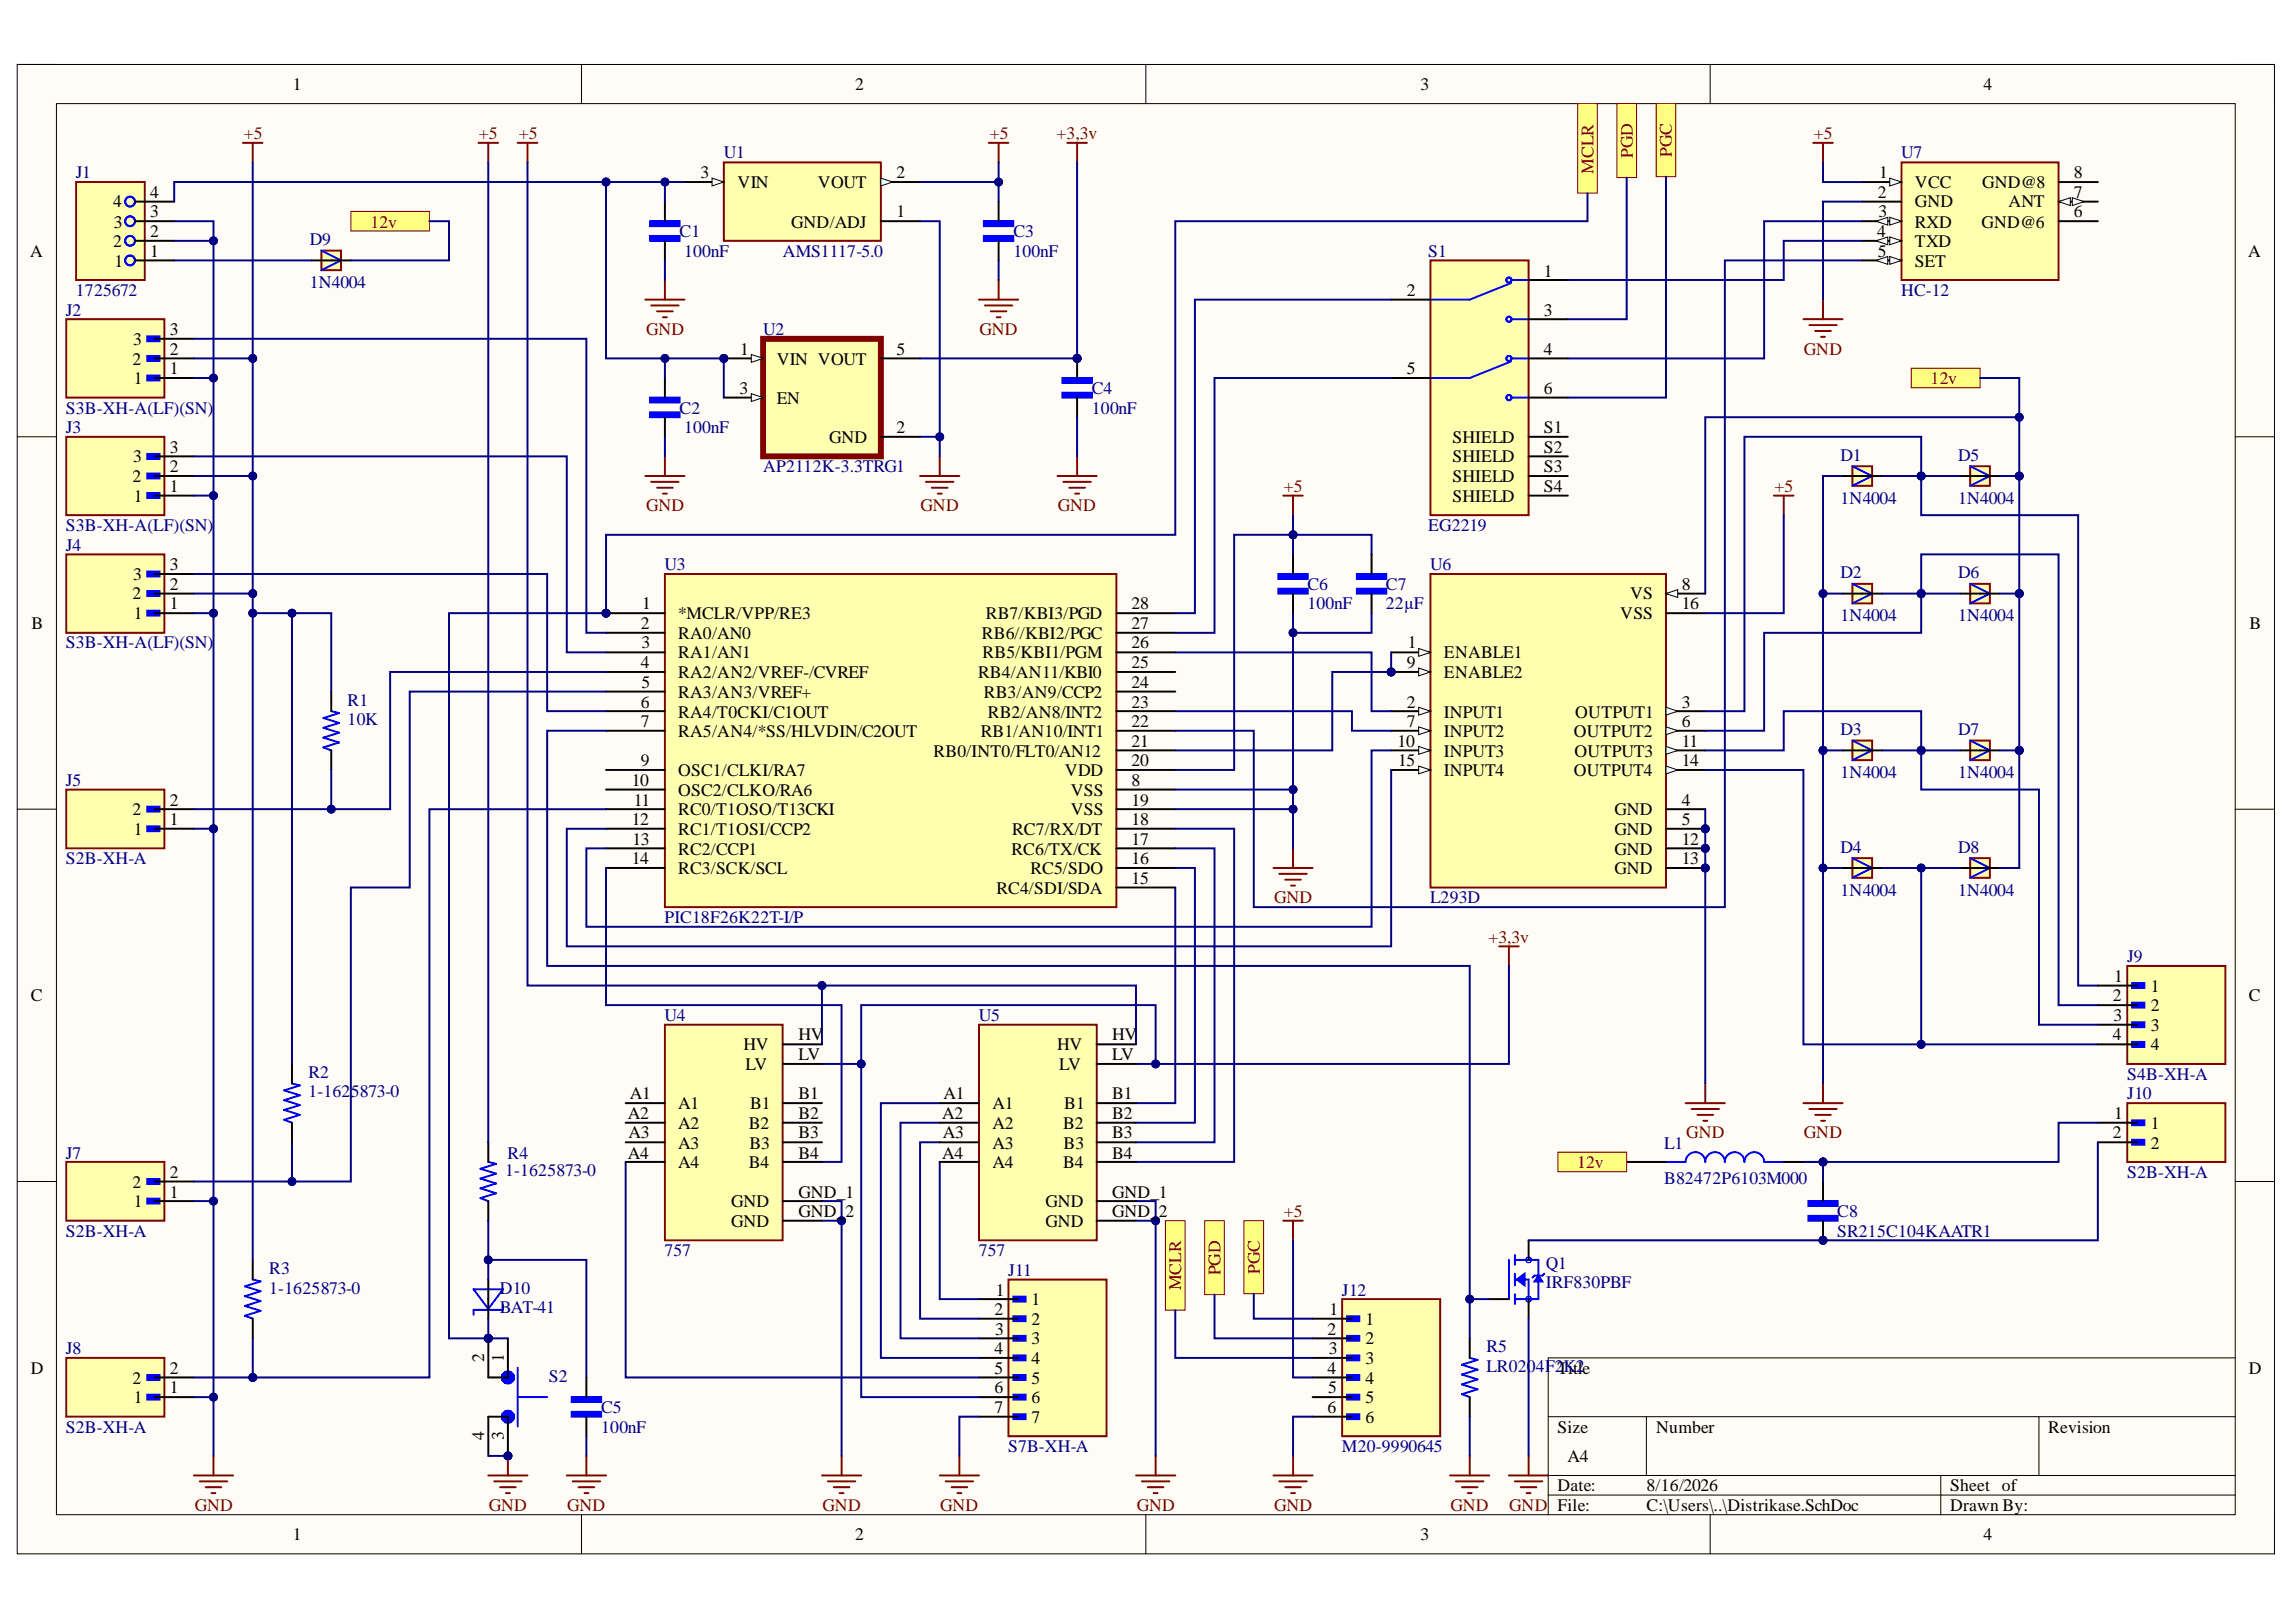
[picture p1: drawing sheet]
<svg xmlns="http://www.w3.org/2000/svg" width="297mm" height="210mm" viewBox="0 0 297 210" stroke-linecap="round" stroke-linejoin="round" font-family="sans-serif">
<defs><g id="words">
<g font-size="2.3">
<text x="37.9" y="11.6">1</text>
<text x="110.6" y="11.6">2</text>
<text x="183.8" y="11.6">3</text>
<text x="256.6" y="11.6">4</text>
<text x="90.6" y="23">3</text>
<text x="116" y="23">2</text>
<text x="243.1" y="23">1</text>
<text x="268.3" y="23">8</text>
<text x="14.6" y="26.8">4</text>
<text x="14.7" y="29.5">3</text>
<text x="19.4" y="28.1">3</text>
<text x="19.4" y="25.6">4</text>
<text x="95.4" y="24.3">VIN</text>
<text x="102.4" y="29.5">GND/ADJ</text>
<text x="105.8" y="24.3">VOUT</text>
<text x="116" y="28.1">1</text>
<text x="242.9" y="25.6">2</text>
<text x="243" y="28.1">3</text>
<text x="247.7" y="24.3">VCC</text>
<text x="247.7" y="26.8">GND</text>
<text x="247.7" y="29.5">RXD</text>
<text x="256.4" y="29.5">GND@6</text>
<text x="256.5" y="24.3">GND@8</text>
<text x="259.8" y="26.8">ANT</text>
<text x="268.3" y="25.6">7</text>
<text x="268.3" y="28.1">6</text>
<text x="3.9" y="33.3">A</text>
<text x="14.6" y="32">2</text>
<text x="14.8" y="34.5">1</text>
<text x="19.4" y="33.3">1</text>
<text x="19.4" y="30.7">2</text>
<text x="199.7" y="35.8">1</text>
<text x="242.8" y="30.7">4</text>
<text x="242.9" y="33.3">5</text>
<text x="247.7" y="32">TXD</text>
<text x="247.7" y="34.5">SET</text>
<text x="290.9" y="33.3">A</text>
<text x="182" y="38.3">2</text>
<text x="199.7" y="40.9">3</text>
<text x="17.2" y="47.2">2</text>
<text x="17.2" y="44.7">3</text>
<text x="22" y="45.9">2</text>
<text x="22" y="43.4">3</text>
<text x="95.8" y="45.9">1</text>
<text x="100.5" y="47.2">VIN VOUT</text>
<text x="116" y="45.9">5</text>
<text x="199.7" y="45.9">4</text>
<text x="17.3" y="49.7">1</text>
<text x="22" y="48.5">1</text>
<text x="95.7" y="51">3</text>
<text x="100.5" y="52.3">EN</text>
<text x="182" y="48.5">5</text>
<text x="199.7" y="51">6</text>
<text x="17.2" y="59.9">3</text>
<text x="22" y="58.6">3</text>
<text x="107.3" y="57.3">GND</text>
<text x="116" y="56.1">2</text>
<text x="187.9" y="57.3">SHIELD</text>
<text x="187.9" y="59.9">SHIELD</text>
<text x="199.7" y="56.1">S1</text>
<text x="199.7" y="58.6">S2</text>
<text x="17.2" y="62.4">2</text>
<text x="17.3" y="64.9">1</text>
<text x="22" y="63.6">1</text>
<text x="22" y="61.1">2</text>
<text x="187.9" y="62.4">SHIELD</text>
<text x="187.9" y="64.9">SHIELD</text>
<text x="199.7" y="61.1">S3</text>
<text x="199.7" y="63.6">S4</text>
<text x="17.2" y="77.6">2</text>
<text x="17.2" y="75">3</text>
<text x="22" y="76.3">2</text>
<text x="22" y="73.8">3</text>
<text x="210.9" y="77.6">VS</text>
<text x="217.6" y="76.3">8</text>
<text x="4.1" y="81.4">B</text>
<text x="17.3" y="80.1">1</text>
<text x="22" y="78.8">1</text>
<text x="82.9" y="81.4">2</text>
<text x="83" y="83.9">3</text>
<text x="83.1" y="78.8">1</text>
<text x="87.7" y="80.1">*MCLR/VPP/RE3</text>
<text x="87.7" y="82.6">RA0/AN0</text>
<text x="127" y="82.6">RB6//KBI2/PGC</text>
<text x="127.5" y="80.1">RB7/KBI3/PGD</text>
<text x="146.4" y="78.8">28</text>
<text x="146.4" y="81.4">27</text>
<text x="146.4" y="83.9">26</text>
<text x="182.2" y="83.9">1</text>
<text x="209.6" y="80.1">VSS</text>
<text x="217.6" y="78.8">16</text>
<text x="291" y="81.4">B</text>
<text x="82.9" y="86.4">4</text>
<text x="83" y="89.1">5</text>
<text x="87.7" y="85.2">RA1/AN1</text>
<text x="87.7" y="87.7">RA2/AN2/VREF-/CVREF</text>
<text x="126.5" y="87.7">RB4/AN11/KBI0</text>
<text x="127.1" y="85.2">RB5/KBI1/PGM</text>
<text x="146.4" y="86.4">25</text>
<text x="146.4" y="89.1">24</text>
<text x="182" y="86.4">9</text>
<text x="186.8" y="85.2">ENABLE1</text>
<text x="186.8" y="87.7">ENABLE2</text>
<text x="82.9" y="91.6">6</text>
<text x="82.9" y="94.1">7</text>
<text x="87.7" y="90.3">RA3/AN3/VREF+</text>
<text x="87.7" y="92.9">RA4/T0CKI/C1OUT</text>
<text x="87.7" y="95.4">RA5/AN4/*SS/HLVDIN/C2OUT</text>
<text x="126.9" y="95.4">RB1/AN10/INT1</text>
<text x="127.3" y="90.3">RB3/AN9/CCP2</text>
<text x="127.8" y="92.9">RB2/AN8/INT2</text>
<text x="146.4" y="91.6">23</text>
<text x="146.4" y="94.1">22</text>
<text x="182" y="91.6">2</text>
<text x="182" y="94.1">7</text>
<text x="186.8" y="92.9">INPUT1</text>
<text x="186.8" y="95.4">INPUT2</text>
<text x="203.6" y="95.4">OUTPUT2</text>
<text x="203.8" y="92.9">OUTPUT1</text>
<text x="217.6" y="91.6">3</text>
<text x="217.6" y="94.1">6</text>
<text x="81.7" y="101.7">10</text>
<text x="82.9" y="99.2">9</text>
<text x="87.7" y="100.5">OSC1/CLKI/RA7</text>
<text x="120.8" y="97.9">RB0/INT0/FLT0/AN12</text>
<text x="137.8" y="100.5">VDD</text>
<text x="146.4" y="96.7">21</text>
<text x="146.4" y="99.2">20</text>
<text x="146.4" y="101.7">8</text>
<text x="180.8" y="96.7">10</text>
<text x="180.9" y="99.2">15</text>
<text x="186.8" y="97.9">INPUT3</text>
<text x="186.8" y="100.5">INPUT4</text>
<text x="203.6" y="100.5">OUTPUT4</text>
<text x="203.7" y="97.9">OUTPUT3</text>
<text x="217.6" y="96.7">11</text>
<text x="217.6" y="99.2">14</text>
<text x="17.2" y="105.5">2</text>
<text x="22" y="106.8">1</text>
<text x="22" y="104.3">2</text>
<text x="81.7" y="106.8">12</text>
<text x="82" y="104.3">11</text>
<text x="87.7" y="103">OSC2/CLKO/RA6</text>
<text x="87.7" y="105.5">RC0/T1OSO/T13CKI</text>
<text x="138.5" y="103">VSS</text>
<text x="138.5" y="105.5">VSS</text>
<text x="146.4" y="104.3">19</text>
<text x="146.4" y="106.8">18</text>
<text x="208.9" y="105.5">GND</text>
<text x="217.6" y="104.3">4</text>
<text x="217.6" y="106.8">5</text>
<text x="17.3" y="108.1">1</text>
<text x="81.7" y="111.9">14</text>
<text x="81.8" y="109.3">13</text>
<text x="87.7" y="108.1">RC1/T1OSI/CCP2</text>
<text x="87.7" y="110.6">RC2/CCP1</text>
<text x="87.7" y="113.1">RC3/SCK/SCL</text>
<text x="130.8" y="110.6">RC6/TX/CK</text>
<text x="130.9" y="108.1">RC7/RX/DT</text>
<text x="133.3" y="113.1">RC5/SDO</text>
<text x="146.4" y="109.3">17</text>
<text x="146.4" y="111.9">16</text>
<text x="208.9" y="108.1">GND</text>
<text x="208.9" y="110.6">GND</text>
<text x="208.9" y="113.1">GND</text>
<text x="217.6" y="109.3">12</text>
<text x="217.6" y="111.9">13</text>
<text x="128.9" y="115.7">RC4/SDI/SDA</text>
<text x="146.4" y="114.4">15</text>
<text x="4" y="129.6">C</text>
<text x="273.4" y="129.6">2</text>
<text x="273.5" y="127">1</text>
<text x="278.3" y="128.3">1</text>
<text x="278.3" y="130.8">2</text>
<text x="290.9" y="129.6">C</text>
<text x="96.2" y="135.9">HV</text>
<text x="103.3" y="134.6">HV</text>
<text x="103.3" y="137.2">LV</text>
<text x="136.8" y="135.9">HV</text>
<text x="143.9" y="134.6">HV</text>
<text x="143.9" y="137.2">LV</text>
<text x="273.4" y="134.6">4</text>
<text x="273.4" y="132.1">3</text>
<text x="278.3" y="133.4">3</text>
<text x="278.3" y="135.9">4</text>
<text x="81.5" y="142.2">A1</text>
<text x="87.7" y="143.5">A1</text>
<text x="96.4" y="138.4">LV</text>
<text x="97" y="143.5">B1</text>
<text x="103.3" y="142.2">B1</text>
<text x="122.1" y="142.2">A1</text>
<text x="128.4" y="143.5">A1</text>
<text x="137" y="138.4">LV</text>
<text x="137.7" y="143.5">B1</text>
<text x="143.9" y="142.2">B1</text>
<text x="81.2" y="144.8">A2</text>
<text x="81.2" y="149.9">A4</text>
<text x="81.3" y="147.3">A3</text>
<text x="87.7" y="146">A2</text>
<text x="87.7" y="148.7">A3</text>
<text x="96.9" y="146">B2</text>
<text x="97" y="148.7">B3</text>
<text x="103.3" y="144.8">B2</text>
<text x="103.3" y="147.3">B3</text>
<text x="103.3" y="149.9">B4</text>
<text x="121.9" y="144.8">A2</text>
<text x="121.9" y="149.9">A4</text>
<text x="122" y="147.3">A3</text>
<text x="128.4" y="146">A2</text>
<text x="128.4" y="148.7">A3</text>
<text x="137.5" y="146">B2</text>
<text x="137.6" y="148.7">B3</text>
<text x="143.9" y="144.8">B2</text>
<text x="143.9" y="147.3">B3</text>
<text x="143.9" y="149.9">B4</text>
<text x="273.4" y="147.3">2</text>
<text x="273.5" y="144.8">1</text>
<text x="278.3" y="146">1</text>
<text x="278.3" y="148.7">2</text>
<text x="17.2" y="153.7">2</text>
<text x="22" y="155">1</text>
<text x="22" y="152.5">2</text>
<text x="87.7" y="151.2">A4</text>
<text x="96.9" y="151.2">B4</text>
<text x="103.3" y="155">GND_1</text>
<text x="128.4" y="151.2">A4</text>
<text x="137.5" y="151.2">B4</text>
<text x="143.9" y="155">GND_1</text>
<text x="17.3" y="156.3">1</text>
<text x="94.6" y="156.3">GND</text>
<text x="94.6" y="158.8">GND</text>
<text x="103.3" y="157.5">GND_</text>
<text x="109.4" y="157.5">2</text>
<text x="135.2" y="156.3">GND</text>
<text x="135.2" y="158.8">GND</text>
<text x="143.9" y="157.5">GND_</text>
<text x="149.9" y="157.5">2</text>
<text x="128.8" y="167.7">1</text>
<text x="128.6" y="170.2">2</text>
<text x="128.7" y="172.7">3</text>
<text x="133.5" y="168.9">1</text>
<text x="133.5" y="171.5">2</text>
<text x="133.5" y="174">3</text>
<text x="171.8" y="172.7">2</text>
<text x="172" y="170.2">1</text>
<text x="176.7" y="171.5">1</text>
<text x="176.7" y="174">2</text>
<text x="4" y="177.8">D</text>
<text x="17.2" y="179">2</text>
<text x="22" y="177.8">2</text>
<text x="62.6" y="176.3" transform="rotate(-90 62.6 176.3)">2</text>
<text x="65.2" y="176.3" transform="rotate(-90 65.2 176.3)">1</text>
<text x="128.6" y="175.3">4</text>
<text x="128.6" y="177.8">5</text>
<text x="133.5" y="176.5">4</text>
<text x="133.5" y="179">5</text>
<text x="171.8" y="177.8">4</text>
<text x="171.9" y="175.3">3</text>
<text x="176.7" y="176.5">3</text>
<text x="176.7" y="179">4</text>
<text x="202.9" y="177.8">itle</text>
<text x="290.9" y="177.8">D</text>
<text x="17.3" y="181.6">1</text>
<text x="22" y="180.3">1</text>
<text x="128.6" y="180.3">6</text>
<text x="128.6" y="182.8">7</text>
<text x="133.5" y="181.6">6</text>
<text x="133.5" y="184.1">7</text>
<text x="171.8" y="182.8">6</text>
<text x="171.8" y="180.3">5</text>
<text x="176.7" y="181.6">5</text>
<text x="176.7" y="184.1">6</text>
<text x="201.5" y="185.4">Size</text>
<text x="214.3" y="185.4">Number</text>
<text x="265" y="185.4">Revision</text>
<text x="62.6" y="186.4" transform="rotate(-90 62.6 186.4)">4</text>
<text x="65.2" y="186.3" transform="rotate(-90 65.2 186.3)">3</text>
<text x="202.8" y="189.2">A4</text>
<text x="201.5" y="193">Date:</text>
<text x="201.5" y="195.5">File:</text>
<text x="213" y="193">8/16/2026</text>
<text x="213" y="195.5">C:\Users\..\Distrikase.SchDoc</text>
<text x="252.3" y="193">Sheet of</text>
<text x="252.3" y="195.5">Drawn By:</text>
<text x="37.9" y="199.3">1</text>
<text x="110.6" y="199.3">2</text>
<text x="183.8" y="199.3">3</text>
<text x="256.6" y="199.3">4</text>
</g>
<g font-size="2.3" fill="#800000">
<text x="31.5" y="18">+5</text>
<text x="62" y="18">+5</text>
<text x="67.1" y="18">+5</text>
<text x="128.1" y="18">+5</text>
<text x="136.7" y="18">+3,3v</text>
<text x="234.6" y="18">+5</text>
<text x="206.2" y="22.5" transform="rotate(-90 206.2 22.5)">MCLR</text>
<text x="211.2" y="20.4" transform="rotate(-90 211.2 20.4)">PGD</text>
<text x="216.3" y="20.3" transform="rotate(-90 216.3 20.3)">PGC</text>
<text x="47.9" y="29.5">12v</text>
<text x="83.6" y="43.4">GND</text>
<text x="126.7" y="43.4">GND</text>
<text x="233.4" y="45.9">GND</text>
<text x="249.8" y="49.7">12v</text>
<text x="166.1" y="63.6">+5</text>
<text x="229.6" y="63.6">+5</text>
<text x="83.6" y="66.2">GND</text>
<text x="119.1" y="66.2">GND</text>
<text x="136.8" y="66.2">GND</text>
<text x="164.8" y="116.9">GND</text>
<text x="192.6" y="122">+3,3v</text>
<text x="218.2" y="147.3">GND</text>
<text x="233.4" y="147.3">GND</text>
<text x="204" y="151.2">12v</text>
<text x="166.1" y="157.5">+5</text>
<text x="152.8" y="167" transform="rotate(-90 152.8 167)">MCLR</text>
<text x="157.9" y="165" transform="rotate(-90 157.9 165)">PGD</text>
<text x="163" y="164.9" transform="rotate(-90 163 164.9)">PGC</text>
<text x="25.2" y="195.5">GND</text>
<text x="63.2" y="195.5">GND</text>
<text x="73.4" y="195.5">GND</text>
<text x="106.4" y="195.5">GND</text>
<text x="121.6" y="195.5">GND</text>
<text x="147.1" y="195.5">GND</text>
<text x="164.8" y="195.5">GND</text>
<text x="187.6" y="195.5">GND</text>
<text x="195.3" y="195.5">GND</text>
</g>
<g font-size="2.3" fill="#000080">
<text x="9.8" y="23">J1</text>
<text x="93.7" y="20.5">U1</text>
<text x="246" y="20.5">U7</text>
<text x="40.1" y="31.7">D9</text>
<text x="87.9" y="30.7">C1</text>
<text x="88.5" y="33.3">100nF</text>
<text x="101.3" y="33.3">AMS1117-5.0</text>
<text x="131.1" y="30.7">C3</text>
<text x="131.1" y="33.3">100nF</text>
<text x="184.8" y="33.3">S1</text>
<text x="8.5" y="40.9">J2</text>
<text x="9.8" y="38.3">1725672</text>
<text x="40.1" y="37.3">1N4004</text>
<text x="246" y="38.3">HC-12</text>
<text x="98.7" y="43.4">U2</text>
<text x="8.5" y="53.5">S3B-XH-A(LF)(SN)</text>
<text x="87.9" y="53.5">C2</text>
<text x="141.2" y="51">C4</text>
<text x="141.2" y="53.5">100nF</text>
<text x="8.5" y="56.1">J3</text>
<text x="88.5" y="56.1">100nF</text>
<text x="238.1" y="59.6">D1</text>
<text x="253.3" y="59.6">D5</text>
<text x="98.7" y="61.1">AP2112K-3.3TRG1</text>
<text x="238.1" y="65.2">1N4004</text>
<text x="253.3" y="65.2">1N4004</text>
<text x="8.5" y="68.7">S3B-XH-A(LF)(SN)</text>
<text x="8.5" y="71.2">J4</text>
<text x="184.8" y="68.7">EG2219</text>
<text x="86" y="73.8">U3</text>
<text x="169.1" y="76.3">C6</text>
<text x="179.3" y="76.3">C7</text>
<text x="185" y="73.8">U6</text>
<text x="238.1" y="74.8">D2</text>
<text x="253.3" y="74.8">D6</text>
<text x="8.5" y="83.9">S3B-XH-A(LF)(SN)</text>
<text x="169.1" y="78.8">100nF</text>
<text x="179.3" y="78.8">22µF</text>
<text x="238.1" y="80.4">1N4004</text>
<text x="253.3" y="80.4">1N4004</text>
<text x="45" y="91.3">R1</text>
<text x="45" y="93.9">10K</text>
<text x="238.1" y="95.1">D3</text>
<text x="253.3" y="95.1">D7</text>
<text x="8.5" y="101.7">J5</text>
<text x="238.1" y="100.7">1N4004</text>
<text x="253.3" y="100.7">1N4004</text>
<text x="8.5" y="111.9">S2B-XH-A</text>
<text x="238.1" y="110.3">D4</text>
<text x="253.3" y="110.3">D8</text>
<text x="86" y="119.5">PIC18F26K22T-I/P</text>
<text x="185" y="116.9">L293D</text>
<text x="238.1" y="115.9">1N4004</text>
<text x="253.3" y="115.9">1N4004</text>
<text x="275.2" y="124.5">J9</text>
<text x="86" y="132.1">U4</text>
<text x="126.6" y="132.1">U5</text>
<text x="39.9" y="139.5">R2</text>
<text x="39.9" y="142">1-1625873-0</text>
<text x="275.2" y="142.2">J10</text>
<text x="275.2" y="139.7">S4B-XH-A</text>
<text x="8.5" y="149.9">J7</text>
<text x="65.7" y="149.9">R4</text>
<text x="215.3" y="148.7">L1</text>
<text x="65.3" y="152.2">1-1625873-0</text>
<text x="215.3" y="153.2">B82472P6103M000</text>
<text x="275.2" y="152.5">S2B-XH-A</text>
<text x="8.5" y="160.1">S2B-XH-A</text>
<text x="237.7" y="157.5">C8</text>
<text x="237.7" y="160.1">SR215C104KAATR1</text>
<text x="34.8" y="164.9">R3</text>
<text x="34.8" y="167.4">1-1625873-0</text>
<text x="64.7" y="167.4">D10</text>
<text x="86" y="162.6">757</text>
<text x="126.6" y="162.6">757</text>
<text x="130.4" y="165.1">J11</text>
<text x="173.6" y="167.7">J12</text>
<text x="200" y="164.2">Q1</text>
<text x="200" y="166.7">IRF830PBF</text>
<text x="64.7" y="169.9">BAT-41</text>
<text x="8.5" y="175.3">J8</text>
<text x="71" y="178.8">S2</text>
<text x="192.3" y="175">R5</text>
<text x="192.3" y="177.5">LR0204F2TK2</text>
<text x="8.5" y="185.4">S2B-XH-A</text>
<text x="77.8" y="182.8">C5</text>
<text x="77.8" y="185.4">100nF</text>
<text x="130.4" y="187.9">S7B-XH-A</text>
<text x="173.6" y="187.9">M20-9990645</text>
</g>
</g></defs>
<path d="M2.2 8.3h292.1v192.8h-292.1z" fill-rule="evenodd" fill="#fffcf8"/>
<path d="M2.2 8.3h292.1v192.8h-292.1z" fill="none" stroke="#000" stroke-width=".13"/>
<path d="M7.3 13.4h281.9v182.6h-281.9z" fill-rule="evenodd" fill="#fffcf8"/>
<g fill="none" stroke="#000" stroke-width=".13">
<path d="M2.2 8.3h5.1M7.3 13.4h281.9v182.6h-281.9zM75.2 8.3v5.1M148.2 8.3v5.1M221.2 8.3v5.1M289.2 8.3h5.1v5.1M2.2 56.5h5.1M289.2 56.5h5.1M2.2 104.7h5.1M289.2 104.7h5.1M2.2 152.9h5.1M289.2 152.9h5.1"/>
<path d="M289.2 175.7h-88.9v20.3M75.2 196v5.1M148.2 196v5.1M200.3 183.3h88.9M200.3 190.9h88.9M200.3 193.5h88.9M213 183.3v7.6M221.2 196v5.1M251.1 190.9v5.1M263.8 183.3v7.6M294.3 196v5.1"/>
</g>
<path d="M127.9 18.5h2.6M129.2 18.5v2.5M234.6 18.5h2.5M235.8 18.5v2.5M166 64.1h2.6M167.3 64.1v2.6M166 158h2.6M167.3 158v2.5" fill="none" stroke="#800000" stroke-width=".25"/>
<path d="M93.6 21h20.4v10.2h-20.4z" fill-rule="evenodd" fill="#ffffb0"/>
<path d="M93.6 21h20.4v10.2h-20.4z" fill="none" stroke="#800000" stroke-width=".25"/>
<path d="M88.6 23.6h5" fill="none" stroke="#000" stroke-width=".25"/>
<path d="M92.1 23l1.5 .6-1.5 .5z" fill="#f8fcff"/>
<path d="M92.1 23l1.5 .6-1.5 .5z" fill="none" stroke="#000" stroke-width=".13"/>
<path d="M114 23.6h5" fill="none" stroke="#000" stroke-width=".25"/>
<path d="M114 23l1.5 .6-1.5 .5z" fill="#f8fcff"/>
<path d="M114 23l1.5 .6-1.5 .5z" fill="none" stroke="#000" stroke-width=".13"/>
<path d="M114 28.6h5" fill="none" stroke="#000" stroke-width=".25"/>
<circle cx="235.8" cy="160.5" r=".51" fill="#000080"/>
<circle cx="235.8" cy="160.5" r=".51" fill="none" stroke="#000080" stroke-width=".13"/>
<path d="M233.9 157.3h3.9v.7h-3.9z" fill-rule="evenodd" fill="#00f"/>
<path d="M233.9 157.3h3.9v.7h-3.9z" fill="none" stroke="#00f" stroke-width=".25"/>
<path d="M233.9 155.4h3.9v.7h-3.9z" fill-rule="evenodd" fill="#00f"/>
<path d="M233.9 155.4h3.9v.7h-3.9z" fill="none" stroke="#00f" stroke-width=".25"/>
<path d="M235.8 158v2.5" fill="none" stroke="#000" stroke-width=".25"/>
<circle cx="235.8" cy="160.5" r=".51" fill="#000080"/>
<circle cx="235.8" cy="160.5" r=".51" fill="none" stroke="#000080" stroke-width=".13"/>
<path d="M235.8 152.9v2.5" fill="none" stroke="#000" stroke-width=".25"/>
<circle cx="235.8" cy="150.4" r=".51" fill="#000080"/>
<circle cx="235.8" cy="150.4" r=".51" fill="none" stroke="#000080" stroke-width=".13"/>
<path d="M215.5 150.4h2.6a1.27 1.27 0 0 1 1.2-1.3 1.27 1.27 0 0 1 1.3 1.3 1.27 1.27 0 0 1 1.3-1.3 1.27 1.27 0 0 1 1.2 1.3 1.27 1.27 0 0 1 1.3-1.3 1.27 1.27 0 0 1 1.3 1.3 1.27 1.27 0 0 1 1.3-1.3 1.27 1.27 0 0 1 1.2 1.3h2.6" fill="none" stroke="#00f" stroke-width=".25"/>
<path d="M210.4 150.4h5.1M230.8 150.4h5" fill="none" stroke="#000" stroke-width=".25"/>
<circle cx="235.8" cy="150.4" r=".51" fill="#000080"/>
<circle cx="235.8" cy="150.4" r=".51" fill="none" stroke="#000080" stroke-width=".13"/>
<path d="M74 180.8h3.8v.6h-3.8z" fill-rule="evenodd" fill="#00f"/>
<path d="M74 180.8h3.8v.6h-3.8z" fill="none" stroke="#00f" stroke-width=".25"/>
<path d="M74 182.7h3.8v.6h-3.8z" fill-rule="evenodd" fill="#00f"/>
<path d="M195.2 163v5.1M196 162.4v1.3M196 164.8v1.5M196 167.5v1.3M196 165.6h1.8v2.5M196 163h3v5.1h-3M199.8 164.8l-.3 .3h-1l-.2 .2M74 182.7h3.8v.6h-3.8z" fill="none" stroke="#00f" stroke-width=".25"/>
<path d="M75.9 178.3v2.5M75.9 183.3v2.6" fill="none" stroke="#000" stroke-width=".25"/>
<path d="M199 165.1l.5 .7h-1z" fill="#00f"/>
<path d="M199 165.1l.5 .7h-1z" fill="none" stroke="#00f" stroke-width=".25"/>
<path d="M196.2 165.6l1.1-.8v1.5z" fill="#00f"/>
<path d="M196.2 165.6l1.1-.8v1.5z" fill="none" stroke="#00f" stroke-width=".25"/>
<g fill="none" stroke="#00f" stroke-width=".13">
<circle cx="197.8" cy="168.1" r=".36"/>
<circle cx="197.8" cy="163" r=".36"/>
</g>
<path d="M192.7 168.1h2.5M197.8 160.5v2.5M197.8 168.1v2.6" fill="none" stroke="#000" stroke-width=".25"/>
<path d="M254.9 60.3h2.5v2.6h-2.5z" fill-rule="evenodd" fill="#ffffb0"/>
<path d="M254.9 60.3h2.5v2.6h-2.5z" fill="none" stroke="#800000" stroke-width=".25"/>
<path d="M254.9 60.3l2.5 1.3-2.5 1.3" fill="none" stroke="#00f" stroke-width=".25"/>
<path d="M253.6 61.6h5.1" fill="none" stroke="#000" stroke-width=".25"/>
<path d="M239.7 75.6h2.5v2.5h-2.5z" fill-rule="evenodd" fill="#ffffb0"/>
<path d="M239.7 75.6h2.5v2.5h-2.5z" fill="none" stroke="#800000" stroke-width=".25"/>
<path d="M239.7 75.6l2.5 1.2-2.5 1.3" fill="none" stroke="#00f" stroke-width=".25"/>
<path d="M238.4 76.8h5.1" fill="none" stroke="#000" stroke-width=".25"/>
<path d="M254.9 75.6h2.5v2.5h-2.5z" fill-rule="evenodd" fill="#ffffb0"/>
<path d="M254.9 75.6h2.5v2.5h-2.5z" fill="none" stroke="#800000" stroke-width=".25"/>
<path d="M254.9 75.6l2.5 1.2-2.5 1.3" fill="none" stroke="#00f" stroke-width=".25"/>
<path d="M253.6 76.8h5.1" fill="none" stroke="#000" stroke-width=".25"/>
<path d="M239.7 95.8h2.5v2.6h-2.5z" fill-rule="evenodd" fill="#ffffb0"/>
<path d="M239.7 95.8h2.5v2.6h-2.5z" fill="none" stroke="#800000" stroke-width=".25"/>
<path d="M239.7 95.8l2.5 1.3-2.5 1.3" fill="none" stroke="#00f" stroke-width=".25"/>
<path d="M238.4 97.1h5.1" fill="none" stroke="#000" stroke-width=".25"/>
<path d="M254.9 95.8h2.5v2.6h-2.5z" fill-rule="evenodd" fill="#ffffb0"/>
<path d="M254.9 95.8h2.5v2.6h-2.5z" fill="none" stroke="#800000" stroke-width=".25"/>
<path d="M254.9 95.8l2.5 1.3-2.5 1.3" fill="none" stroke="#00f" stroke-width=".25"/>
<path d="M253.6 97.1h5.1" fill="none" stroke="#000" stroke-width=".25"/>
<path d="M239.7 111.1h2.5v2.5h-2.5z" fill-rule="evenodd" fill="#ffffb0"/>
<path d="M239.7 111.1h2.5v2.5h-2.5z" fill="none" stroke="#800000" stroke-width=".25"/>
<path d="M239.7 111.1l2.5 1.2-2.5 1.3" fill="none" stroke="#00f" stroke-width=".25"/>
<path d="M238.4 112.3h5.1" fill="none" stroke="#000" stroke-width=".25"/>
<path d="M254.9 111.1h2.5v2.5h-2.5z" fill-rule="evenodd" fill="#ffffb0"/>
<path d="M254.9 111.1h2.5v2.5h-2.5z" fill="none" stroke="#800000" stroke-width=".25"/>
<path d="M254.9 111.1l2.5 1.2-2.5 1.3M63.2 150.4l1 .2-2 .6 2 .7-2 .6 2 .7-2 .6 2 .6-2 .7 1 .3M190.1 175.7l1.1 .3-2.1 .6 2.1 .6-2.1 .7 2.1 .6-2.1 .7 2.1 .6-2.1 .6 1 .4" fill="none" stroke="#00f" stroke-width=".25"/>
<path d="M253.6 112.3h5.1M63.2 147.8v2.6M63.2 155.4v2.6M190.1 173.2v2.5M190.1 180.8v2.5" fill="none" stroke="#000" stroke-width=".25"/>
<path d="M9.8 23.6h8.9v12.6h-8.9z" fill-rule="evenodd" fill="#ffffb0"/>
<path d="M9.8 23.6h8.9v12.6h-8.9z" fill="none" stroke="#800000" stroke-width=".25"/>
<g fill="none" stroke="#00f" stroke-width=".25">
<circle cx="16.8" cy="26.1" r=".64"/>
<circle cx="16.8" cy="28.6" r=".64"/>
<circle cx="16.8" cy="31.2" r=".63"/>
<circle cx="16.8" cy="33.7" r=".63"/>
<circle cx="16.8" cy="28.6" r=".63"/>
<circle cx="16.8" cy="26.1" r=".63"/>
</g>
<path d="M17.5 33.7h5M17.5 31.2h5M17.5 28.6h5M17.5 26.1h5" fill="none" stroke="#000" stroke-width=".25"/>
<path d="M246 21h20.3v15.2h-20.3z" fill-rule="evenodd" fill="#ffffb0"/>
<path d="M246 21h20.3v15.2h-20.3z" fill="none" stroke="#800000" stroke-width=".25"/>
<path d="M240.9 23.6h5.1" fill="none" stroke="#000" stroke-width=".25"/>
<path d="M244.5 23.1l1.5 .5-1.5 .5z" fill="#f8fcff"/>
<path d="M244.5 23.1l1.5 .5-1.5 .5z" fill="none" stroke="#000" stroke-width=".13"/>
<path d="M240.9 26.1h5.1M240.9 28.6h5.1" fill="none" stroke="#000" stroke-width=".25"/>
<path d="M244.5 28.1l1.5 .5-1.5 .5z" fill="#f8fcff"/>
<path d="M244.5 28.1l1.5 .5-1.5 .5z" fill="none" stroke="#000" stroke-width=".13"/>
<path d="M242.7 28.6l1.5-.5v1z" fill="#f8fcff"/>
<path d="M242.7 28.6l1.5-.5v1z" fill="none" stroke="#000" stroke-width=".13"/>
<path d="M240.9 31.2h5.1" fill="none" stroke="#000" stroke-width=".25"/>
<path d="M244.5 30.7l1.5 .5-1.5 .5z" fill="#f8fcff"/>
<path d="M244.5 30.7l1.5 .5-1.5 .5z" fill="none" stroke="#000" stroke-width=".13"/>
<path d="M242.7 31.2l1.5-.5v1z" fill="#f8fcff"/>
<path d="M242.7 31.2l1.5-.5v1z" fill="none" stroke="#000" stroke-width=".13"/>
<path d="M240.9 33.7h5.1" fill="none" stroke="#000" stroke-width=".25"/>
<path d="M244.5 33.2l1.5 .5-1.5 .5z" fill="#f8fcff"/>
<path d="M244.5 33.2l1.5 .5-1.5 .5z" fill="none" stroke="#000" stroke-width=".13"/>
<path d="M242.7 33.7l1.5-.5v1z" fill="#f8fcff"/>
<path d="M242.7 33.7l1.5-.5v1z" fill="none" stroke="#000" stroke-width=".13"/>
<path d="M266.3 23.6h5.1M266.3 26.1h5.1" fill="none" stroke="#000" stroke-width=".25"/>
<path d="M266.3 26.1l1.5-.5v1z" fill="#f8fcff"/>
<path d="M266.3 26.1l1.5-.5v1z" fill="none" stroke="#000" stroke-width=".13"/>
<path d="M268.1 25.6l1.5 .5-1.5 .5z" fill="#f8fcff"/>
<path d="M268.1 25.6l1.5 .5-1.5 .5z" fill="none" stroke="#000" stroke-width=".13"/>
<path d="M266.3 28.6h5.1" fill="none" stroke="#000" stroke-width=".25"/>
<path d="M275.2 142.8h12.7v7.6h-12.7z" fill-rule="evenodd" fill="#ffffb0"/>
<path d="M275.2 142.8h12.7v7.6h-12.7z" fill="none" stroke="#800000" stroke-width=".25"/>
<path d="M275.8 145h1.6v.6h-1.6z" fill-rule="evenodd" fill="#00f"/>
<path d="M275.8 145h1.6v.6h-1.6z" fill="none" stroke="#00f" stroke-width=".25"/>
<path d="M275.8 147.5h1.6v.6h-1.6z" fill-rule="evenodd" fill="#00f"/>
<path d="M275.8 147.5h1.6v.6h-1.6z" fill="none" stroke="#00f" stroke-width=".25"/>
<path d="M271.4 145.3h5.1M271.4 147.8h5.1" fill="none" stroke="#000" stroke-width=".25"/>
<path d="M275.2 125h12.7v12.7h-12.7z" fill-rule="evenodd" fill="#ffffb0"/>
<path d="M275.2 125h12.7v12.7h-12.7z" fill="none" stroke="#800000" stroke-width=".25"/>
<path d="M275.8 127.2h1.6v.7h-1.6z" fill-rule="evenodd" fill="#00f"/>
<path d="M275.8 127.2h1.6v.7h-1.6z" fill="none" stroke="#00f" stroke-width=".25"/>
<path d="M275.8 129.8h1.6v.6h-1.6z" fill-rule="evenodd" fill="#00f"/>
<path d="M275.8 129.8h1.6v.6h-1.6z" fill="none" stroke="#00f" stroke-width=".25"/>
<path d="M275.8 132.3h1.6v.6h-1.6z" fill-rule="evenodd" fill="#00f"/>
<path d="M275.8 132.3h1.6v.6h-1.6z" fill="none" stroke="#00f" stroke-width=".25"/>
<path d="M275.8 134.8h1.6v.7h-1.6z" fill-rule="evenodd" fill="#00f"/>
<path d="M275.8 134.8h1.6v.7h-1.6z" fill="none" stroke="#00f" stroke-width=".25"/>
<path d="M271.4 127.5h5.1M271.4 130.1h5.1M271.4 132.6h5.1M271.4 135.2h5.1" fill="none" stroke="#000" stroke-width=".25"/>
<path d="M8.6 41.3h12.7v10.2h-12.7z" fill-rule="evenodd" fill="#ffffb0"/>
<path d="M8.6 41.3h12.7v10.2h-12.7z" fill="none" stroke="#800000" stroke-width=".25"/>
<path d="M19 48.6h1.6v.6h-1.6z" fill-rule="evenodd" fill="#00f"/>
<path d="M19 48.6h1.6v.6h-1.6z" fill="none" stroke="#00f" stroke-width=".25"/>
<path d="M19 46.1h1.6v.6h-1.6z" fill-rule="evenodd" fill="#00f"/>
<path d="M19 46.1h1.6v.6h-1.6z" fill="none" stroke="#00f" stroke-width=".25"/>
<path d="M19 43.5h1.6v.7h-1.6z" fill-rule="evenodd" fill="#00f"/>
<path d="M19 43.5h1.6v.7h-1.6z" fill="none" stroke="#00f" stroke-width=".25"/>
<path d="M20 48.9h5.1M20 46.4h5.1M20 43.8h5.1" fill="none" stroke="#000" stroke-width=".25"/>
<path d="M8.6 56.5h12.7v10.2h-12.7z" fill-rule="evenodd" fill="#ffffb0"/>
<path d="M8.6 56.5h12.7v10.2h-12.7z" fill="none" stroke="#800000" stroke-width=".25"/>
<path d="M19 63.8h1.6v.7h-1.6z" fill-rule="evenodd" fill="#00f"/>
<path d="M19 63.8h1.6v.7h-1.6z" fill="none" stroke="#00f" stroke-width=".25"/>
<path d="M19 61.3h1.6v.6h-1.6z" fill-rule="evenodd" fill="#00f"/>
<path d="M19 61.3h1.6v.6h-1.6z" fill="none" stroke="#00f" stroke-width=".25"/>
<path d="M19 58.7h1.6v.7h-1.6z" fill-rule="evenodd" fill="#00f"/>
<path d="M19 58.7h1.6v.7h-1.6z" fill="none" stroke="#00f" stroke-width=".25"/>
<path d="M20 59.1h5.1M20 64.1h5.1M20 61.6h5.1" fill="none" stroke="#000" stroke-width=".25"/>
<path d="M8.6 71.7h12.7v10.2h-12.7z" fill-rule="evenodd" fill="#ffffb0"/>
<path d="M8.6 71.7h12.7v10.2h-12.7z" fill="none" stroke="#800000" stroke-width=".25"/>
<path d="M19 79h1.6v.7h-1.6z" fill-rule="evenodd" fill="#00f"/>
<path d="M19 79h1.6v.7h-1.6z" fill="none" stroke="#00f" stroke-width=".25"/>
<path d="M19 76.5h1.6v.6h-1.6z" fill-rule="evenodd" fill="#00f"/>
<path d="M19 76.5h1.6v.6h-1.6z" fill="none" stroke="#00f" stroke-width=".25"/>
<path d="M19 74h1.6v.6h-1.6z" fill-rule="evenodd" fill="#00f"/>
<path d="M19 74h1.6v.6h-1.6z" fill="none" stroke="#00f" stroke-width=".25"/>
<path d="M20 79.4h5.1M20 76.8h5.1M20 74.3h5.1" fill="none" stroke="#000" stroke-width=".25"/>
<path d="M8.6 150.4h12.7v7.6h-12.7z" fill-rule="evenodd" fill="#ffffb0"/>
<path d="M8.6 150.4h12.7v7.6h-12.7z" fill="none" stroke="#800000" stroke-width=".25"/>
<path d="M19 155.1h1.6v.7h-1.6z" fill-rule="evenodd" fill="#00f"/>
<path d="M19 155.1h1.6v.7h-1.6z" fill="none" stroke="#00f" stroke-width=".25"/>
<path d="M19 152.6h1.6v.6h-1.6z" fill-rule="evenodd" fill="#00f"/>
<path d="M19 152.6h1.6v.6h-1.6z" fill="none" stroke="#00f" stroke-width=".25"/>
<path d="M20 155.4h5.1M20 152.9h5.1" fill="none" stroke="#000" stroke-width=".25"/>
<path d="M8.6 102.2h12.7v7.6h-12.7z" fill-rule="evenodd" fill="#ffffb0"/>
<path d="M8.6 102.2h12.7v7.6h-12.7z" fill="none" stroke="#800000" stroke-width=".25"/>
<path d="M19 106.9h1.6v.7h-1.6z" fill-rule="evenodd" fill="#00f"/>
<path d="M19 106.9h1.6v.7h-1.6z" fill="none" stroke="#00f" stroke-width=".25"/>
<path d="M19 104.4h1.6v.6h-1.6z" fill-rule="evenodd" fill="#00f"/>
<path d="M19 104.4h1.6v.6h-1.6z" fill="none" stroke="#00f" stroke-width=".25"/>
<path d="M20 107.2h5.1M20 104.7h5.1" fill="none" stroke="#000" stroke-width=".25"/>
<path d="M8.6 175.7h12.7v7.6h-12.7z" fill-rule="evenodd" fill="#ffffb0"/>
<path d="M8.6 175.7h12.7v7.6h-12.7z" fill="none" stroke="#800000" stroke-width=".25"/>
<path d="M19.1 180.5h1.5v.6h-1.5z" fill-rule="evenodd" fill="#00f"/>
<path d="M19.1 180.5h1.5v.6h-1.5z" fill="none" stroke="#00f" stroke-width=".25"/>
<path d="M19.1 177.9h1.5v.7h-1.5z" fill-rule="evenodd" fill="#00f"/>
<path d="M42.9 92l1 .3-2.1 .6 2.1 .7-2.1 .6 2.1 .6-2.1 .7 2.1 .6-2.1 .6 1.1 .4M19.1 177.9h1.5v.7h-1.5zM32.7 165.6l1 .2-2 .7 2 .6-2 .6 2 .7-2 .6 2 .6-2 .7 1 .4" fill="none" stroke="#00f" stroke-width=".25"/>
<path d="M42.9 89.5v2.5M42.9 97.1v2.5M20 178.3h5.1M32.7 163v2.6M32.7 170.7v2.5M20 180.8h5.1" fill="none" stroke="#000" stroke-width=".25"/>
<path d="M31.4 18.5h2.6M32.7 18.5v2.5" fill="none" stroke="#800000" stroke-width=".25"/>
<path d="M165.4 76.2h3.8v.6h-3.8z" fill-rule="evenodd" fill="#00f"/>
<path d="M165.4 76.2h3.8v.6h-3.8z" fill="none" stroke="#00f" stroke-width=".25"/>
<path d="M165.4 74.3h3.8v.6h-3.8z" fill-rule="evenodd" fill="#00f"/>
<path d="M165.4 74.3h3.8v.6h-3.8z" fill="none" stroke="#00f" stroke-width=".25"/>
<path d="M167.3 71.7v2.6M167.3 76.8v2.6" fill="none" stroke="#000" stroke-width=".25"/>
<circle cx="65.7" cy="188.4" r=".51" fill="#000080"/>
<circle cx="65.7" cy="188.4" r=".51" fill="none" stroke="#000080" stroke-width=".13"/>
<circle cx="63.2" cy="173.2" r=".51" fill="#000080"/>
<circle cx="63.2" cy="173.2" r=".51" fill="none" stroke="#000080" stroke-width=".13"/>
<path d="M67 177v7.6M67 180.8h3.8" fill="none" stroke="#00f" stroke-width=".25"/>
<g fill="none" stroke="#00f" stroke-width="1.3">
<circle cx="65.7" cy="178.3" r=".25"/>
<circle cx="65.7" cy="183.3" r=".25"/>
</g>
<path d="M65.7 173.2v5.1M65.7 183.3v5.1" fill="none" stroke="#000" stroke-width=".25"/>
<circle cx="65.7" cy="188.4" r=".51" fill="#000080"/>
<circle cx="65.7" cy="188.4" r=".51" fill="none" stroke="#000080" stroke-width=".13"/>
<path d="M63.2 173.2v5.1" fill="none" stroke="#000" stroke-width=".25"/>
<circle cx="63.2" cy="173.2" r=".51" fill="#000080"/>
<circle cx="63.2" cy="173.2" r=".51" fill="none" stroke="#000080" stroke-width=".13"/>
<path d="M63.2 178.3h2.5M65.7 183.3h-2.5v5.1" fill="none" stroke="#000" stroke-width=".25"/>
<path d="M204.1 13.4h2.5v11.6h-2.5z" fill-rule="evenodd" fill="#ffff80"/>
<path d="M204.1 13.4h2.5v11.6h-2.5z" fill="none" stroke="#800000" stroke-width=".13"/>
<path d="M214.3 13.4h2.5v9.5h-2.5z" fill-rule="evenodd" fill="#ffff80"/>
<path d="M214.3 13.4h2.5v9.5h-2.5z" fill="none" stroke="#800000" stroke-width=".13"/>
<path d="M209.2 13.4h2.5v9.6h-2.5z" fill-rule="evenodd" fill="#ffff80"/>
<path d="M209.2 13.4h2.5v9.6h-2.5z" fill="none" stroke="#800000" stroke-width=".13"/>
<circle cx="93.6" cy="46.4" r=".51" fill="#000080"/>
<circle cx="93.6" cy="46.4" r=".51" fill="none" stroke="#000080" stroke-width=".13"/>
<path d="M98.7 43.8h15.3v15.3h-15.3z" fill-rule="evenodd" fill="#ffffb0"/>
<path d="M98.7 43.8h15.3v15.3h-15.3z" fill="none" stroke="#800000" stroke-width=".76"/>
<path d="M93.6 46.4h5.1" fill="none" stroke="#000" stroke-width=".25"/>
<path d="M97.2 45.9l1.5 .5-1.5 .5z" fill="#f8fcff"/>
<path d="M97.2 45.9l1.5 .5-1.5 .5z" fill="none" stroke="#000" stroke-width=".13"/>
<circle cx="93.6" cy="46.4" r=".51" fill="#000080"/>
<circle cx="93.6" cy="46.4" r=".51" fill="none" stroke="#000080" stroke-width=".13"/>
<path d="M93.6 51.5h5.1" fill="none" stroke="#000" stroke-width=".25"/>
<path d="M97.2 50.9l1.5 .6-1.5 .5z" fill="#f8fcff"/>
<path d="M97.2 50.9l1.5 .6-1.5 .5z" fill="none" stroke="#000" stroke-width=".13"/>
<path d="M114 46.4h5M114 56.5h5" fill="none" stroke="#000" stroke-width=".25"/>
<path d="M138.1 18.5h2.5M139.3 18.5v2.5" fill="none" stroke="#800000" stroke-width=".25"/>
<path d="M185.1 33.7h12.7v33h-12.7z" fill-rule="evenodd" fill="#ffffb0"/>
<path d="M61.9 18.5h2.5M63.2 18.5v2.5M185.1 33.7h12.7v33h-12.7z" fill="none" stroke="#800000" stroke-width=".25"/>
<g fill="none" stroke="#00f" stroke-width=".25">
<path d="M195.5 36.6l-5.4 2.2h-5M195.6 36.2h2.2M195.5 46.8l-5.4 2.1h-5M195.6 41.3h2.2M195.6 51.5h2.2M195.6 46.4h2.2M61.3 166.8h3.8l-1.9 2.6zM65.1 168.9v.6h-3.8v.6"/>
<circle cx="195.2" cy="36.2" r=".33"/>
<circle cx="195.2" cy="46.4" r=".33"/>
<circle cx="195.2" cy="41.3" r=".33"/>
<circle cx="195.2" cy="51.5" r=".33"/>
</g>
<path d="M180 38.8h5.1M197.8 36.2h5M180 48.9h5.1M197.8 41.3h5M197.8 46.4h5M197.8 51.5h5M197.8 56.5h5M197.8 59.1h5M197.8 61.6h5M197.8 64.1h5M63.2 165.6v5.1" fill="none" stroke="#000" stroke-width=".25"/>
<path d="M84.1 51.5h3.8v.6h-3.8z" fill-rule="evenodd" fill="#00f"/>
<path d="M84.1 51.5h3.8v.6h-3.8z" fill="none" stroke="#00f" stroke-width=".25"/>
<path d="M84.1 53.4h3.8v.6h-3.8z" fill-rule="evenodd" fill="#00f"/>
<path d="M84.1 53.4h3.8v.6h-3.8z" fill="none" stroke="#00f" stroke-width=".25"/>
<path d="M86 48.9v2.6M86 54v2.5" fill="none" stroke="#000" stroke-width=".25"/>
<circle cx="180" cy="87" r=".51" fill="#000080"/>
<circle cx="180" cy="87" r=".51" fill="none" stroke="#000080" stroke-width=".13"/>
<circle cx="220.6" cy="107.3" r=".51" fill="#000080"/>
<circle cx="220.6" cy="107.3" r=".51" fill="none" stroke="#000080" stroke-width=".13"/>
<circle cx="220.6" cy="109.8" r=".51" fill="#000080"/>
<circle cx="220.6" cy="109.8" r=".51" fill="none" stroke="#000080" stroke-width=".13"/>
<circle cx="220.6" cy="112.3" r=".51" fill="#000080"/>
<circle cx="220.6" cy="112.3" r=".51" fill="none" stroke="#000080" stroke-width=".13"/>
<path d="M185.1 74.3h30.4v40.6h-30.4z" fill-rule="evenodd" fill="#ffffb0"/>
<path d="M185.1 74.3h30.4v40.6h-30.4z" fill="none" stroke="#800000" stroke-width=".25"/>
<path d="M180 84.4h5.1" fill="none" stroke="#000" stroke-width=".25"/>
<path d="M183.5 83.9l1.6 .5-1.6 .5z" fill="#f8fcff"/>
<path d="M183.5 83.9l1.6 .5-1.6 .5z" fill="none" stroke="#000" stroke-width=".13"/>
<path d="M180 87h5.1" fill="none" stroke="#000" stroke-width=".25"/>
<path d="M183.5 86.5l1.6 .5-1.6 .5z" fill="#f8fcff"/>
<path d="M183.5 86.5l1.6 .5-1.6 .5z" fill="none" stroke="#000" stroke-width=".13"/>
<circle cx="180" cy="87" r=".51" fill="#000080"/>
<circle cx="180" cy="87" r=".51" fill="none" stroke="#000080" stroke-width=".13"/>
<path d="M180 92h5.1" fill="none" stroke="#000" stroke-width=".25"/>
<path d="M183.5 91.5l1.6 .5-1.6 .5z" fill="#f8fcff"/>
<path d="M183.5 91.5l1.6 .5-1.6 .5z" fill="none" stroke="#000" stroke-width=".13"/>
<path d="M180 94.6h5.1" fill="none" stroke="#000" stroke-width=".25"/>
<path d="M183.5 94.1l1.6 .5-1.6 .5z" fill="#f8fcff"/>
<path d="M183.5 94.1l1.6 .5-1.6 .5z" fill="none" stroke="#000" stroke-width=".13"/>
<path d="M180 97.1h5.1" fill="none" stroke="#000" stroke-width=".25"/>
<path d="M183.5 96.6l1.6 .5-1.6 .5z" fill="#f8fcff"/>
<path d="M183.5 96.6l1.6 .5-1.6 .5z" fill="none" stroke="#000" stroke-width=".13"/>
<path d="M180 99.6h5.1" fill="none" stroke="#000" stroke-width=".25"/>
<path d="M183.5 99.1l1.6 .5-1.6 .5z" fill="#f8fcff"/>
<path d="M183.5 99.1l1.6 .5-1.6 .5z" fill="none" stroke="#000" stroke-width=".13"/>
<path d="M215.5 76.8h5.1" fill="none" stroke="#000" stroke-width=".25"/>
<path d="M215.5 76.8l1.6-.5v1z" fill="#f8fcff"/>
<path d="M215.5 76.8l1.6-.5v1z" fill="none" stroke="#000" stroke-width=".13"/>
<path d="M215.5 79.4h5.1M215.5 92h5.1" fill="none" stroke="#000" stroke-width=".25"/>
<path d="M215.5 91.5l1.6 .5-1.6 .5z" fill="#f8fcff"/>
<path d="M215.5 91.5l1.6 .5-1.6 .5z" fill="none" stroke="#000" stroke-width=".13"/>
<path d="M215.5 94.6h5.1" fill="none" stroke="#000" stroke-width=".25"/>
<path d="M215.5 94.1l1.6 .5-1.6 .5z" fill="#f8fcff"/>
<path d="M215.5 94.1l1.6 .5-1.6 .5z" fill="none" stroke="#000" stroke-width=".13"/>
<path d="M215.5 97.1h5.1" fill="none" stroke="#000" stroke-width=".25"/>
<path d="M215.5 96.6l1.6 .5-1.6 .5z" fill="#f8fcff"/>
<path d="M215.5 96.6l1.6 .5-1.6 .5z" fill="none" stroke="#000" stroke-width=".13"/>
<path d="M215.5 99.6h5.1" fill="none" stroke="#000" stroke-width=".25"/>
<path d="M215.5 99.1l1.6 .5-1.6 .5z" fill="#f8fcff"/>
<path d="M215.5 99.1l1.6 .5-1.6 .5z" fill="none" stroke="#000" stroke-width=".13"/>
<path d="M215.5 104.7h5.1M215.5 107.3h5.1" fill="none" stroke="#000" stroke-width=".25"/>
<circle cx="220.6" cy="107.3" r=".51" fill="#000080"/>
<circle cx="220.6" cy="107.3" r=".51" fill="none" stroke="#000080" stroke-width=".13"/>
<path d="M215.5 109.8h5.1" fill="none" stroke="#000" stroke-width=".25"/>
<circle cx="220.6" cy="109.8" r=".51" fill="#000080"/>
<circle cx="220.6" cy="109.8" r=".51" fill="none" stroke="#000080" stroke-width=".13"/>
<path d="M215.5 112.3h5.1" fill="none" stroke="#000" stroke-width=".25"/>
<circle cx="220.6" cy="112.3" r=".51" fill="#000080"/>
<circle cx="220.6" cy="112.3" r=".51" fill="none" stroke="#000080" stroke-width=".13"/>
<circle cx="78.4" cy="79.4" r=".51" fill="#000080"/>
<circle cx="78.4" cy="79.4" r=".51" fill="none" stroke="#000080" stroke-width=".13"/>
<path d="M86 74.3h58.4v43.1h-58.4z" fill-rule="evenodd" fill="#ffffb0"/>
<path d="M86 74.3h58.4v43.1h-58.4z" fill="none" stroke="#800000" stroke-width=".25"/>
<path d="M78.4 79.4h7.6" fill="none" stroke="#000" stroke-width=".25"/>
<circle cx="78.4" cy="79.4" r=".51" fill="#000080"/>
<circle cx="78.4" cy="79.4" r=".51" fill="none" stroke="#000080" stroke-width=".13"/>
<g fill="none" stroke="#000" stroke-width=".25">
<path d="M144.4 79.4h7.6M78.4 81.9h7.6M78.4 84.4h7.6M78.4 87h7.6M78.4 89.5h7.6M78.4 92h7.6M78.4 94.6h7.6M78.4 99.6h7.6M144.4 81.9h7.6M144.4 84.4h7.6M144.4 87h7.6M144.4 89.5h7.6"/>
<path d="M144.4 92h7.6M144.4 94.6h7.6M144.4 99.6h7.6M144.4 97.1h7.6M78.4 102.2h7.6M78.4 104.7h7.6M78.4 107.2h7.6M78.4 109.8h7.6M78.4 112.3h7.6M144.4 102.2h7.6M144.4 104.7h7.6M144.4 107.2h7.6"/>
<path d="M144.4 109.8h7.6M144.4 112.3h7.6M144.4 114.9h7.6"/>
</g>
<path d="M173.6 168.1h12.7v17.8h-12.7z" fill-rule="evenodd" fill="#ffffb0"/>
<path d="M173.6 168.1h12.7v17.8h-12.7z" fill="none" stroke="#800000" stroke-width=".25"/>
<path d="M174.3 170.3h1.6v.7h-1.6z" fill-rule="evenodd" fill="#00f"/>
<path d="M174.3 170.3h1.6v.7h-1.6z" fill="none" stroke="#00f" stroke-width=".25"/>
<path d="M174.3 172.9h1.6v.6h-1.6z" fill-rule="evenodd" fill="#00f"/>
<path d="M174.3 172.9h1.6v.6h-1.6z" fill="none" stroke="#00f" stroke-width=".25"/>
<path d="M174.3 175.4h1.6v.6h-1.6z" fill-rule="evenodd" fill="#00f"/>
<path d="M174.3 175.4h1.6v.6h-1.6z" fill="none" stroke="#00f" stroke-width=".25"/>
<path d="M174.3 177.9h1.6v.7h-1.6z" fill-rule="evenodd" fill="#00f"/>
<path d="M174.3 177.9h1.6v.7h-1.6z" fill="none" stroke="#00f" stroke-width=".25"/>
<path d="M174.3 180.5h1.6v.6h-1.6z" fill-rule="evenodd" fill="#00f"/>
<path d="M174.3 180.5h1.6v.6h-1.6z" fill="none" stroke="#00f" stroke-width=".25"/>
<path d="M174.3 183h1.6v.7h-1.6z" fill-rule="evenodd" fill="#00f"/>
<path d="M174.3 183h1.6v.7h-1.6z" fill="none" stroke="#00f" stroke-width=".25"/>
<path d="M169.8 170.7h5.1M169.8 173.2h5.1M169.8 175.7h5.1M169.8 178.3h5.1M169.8 180.8h5.1M169.8 183.3h5.1" fill="none" stroke="#000" stroke-width=".25"/>
<path d="M150.8 158h2.5v11.6h-2.5z" fill-rule="evenodd" fill="#ffff80"/>
<path d="M150.8 158h2.5v11.6h-2.5z" fill="none" stroke="#800000" stroke-width=".13"/>
<path d="M155.9 158h2.5v9.5h-2.5z" fill-rule="evenodd" fill="#ffff80"/>
<path d="M155.9 158h2.5v9.5h-2.5z" fill="none" stroke="#800000" stroke-width=".13"/>
<path d="M160.9 158h2.6v9.4h-2.6z" fill-rule="evenodd" fill="#ffff80"/>
<path d="M160.9 158h2.6v9.4h-2.6z" fill="none" stroke="#800000" stroke-width=".13"/>
<path d="M130.5 165.6h12.7v20.3h-12.7z" fill-rule="evenodd" fill="#ffffb0"/>
<path d="M130.5 165.6h12.7v20.3h-12.7z" fill="none" stroke="#800000" stroke-width=".25"/>
<path d="M131.1 167.8h1.6v.6h-1.6z" fill-rule="evenodd" fill="#00f"/>
<path d="M131.1 167.8h1.6v.6h-1.6z" fill="none" stroke="#00f" stroke-width=".25"/>
<path d="M131.1 170.3h1.6v.7h-1.6z" fill-rule="evenodd" fill="#00f"/>
<path d="M131.1 170.3h1.6v.7h-1.6z" fill="none" stroke="#00f" stroke-width=".25"/>
<path d="M131.1 172.9h1.6v.6h-1.6z" fill-rule="evenodd" fill="#00f"/>
<path d="M131.1 172.9h1.6v.6h-1.6z" fill="none" stroke="#00f" stroke-width=".25"/>
<path d="M131.1 175.4h1.6v.6h-1.6z" fill-rule="evenodd" fill="#00f"/>
<path d="M131.1 175.4h1.6v.6h-1.6z" fill="none" stroke="#00f" stroke-width=".25"/>
<path d="M131.1 177.9h1.6v.7h-1.6z" fill-rule="evenodd" fill="#00f"/>
<path d="M131.1 177.9h1.6v.7h-1.6z" fill="none" stroke="#00f" stroke-width=".25"/>
<path d="M131.1 180.5h1.6v.6h-1.6z" fill-rule="evenodd" fill="#00f"/>
<path d="M131.1 180.5h1.6v.6h-1.6z" fill="none" stroke="#00f" stroke-width=".25"/>
<path d="M131.1 183h1.6v.7h-1.6z" fill-rule="evenodd" fill="#00f"/>
<path d="M131.1 183h1.6v.7h-1.6z" fill="none" stroke="#00f" stroke-width=".25"/>
<path d="M126.7 168.1h5M126.7 170.7h5M126.7 173.2h5M126.7 175.7h5M126.7 178.3h5M126.7 180.8h5M126.7 183.3h5" fill="none" stroke="#000" stroke-width=".25"/>
<g fill="none" stroke="#800000" stroke-width=".25">
<path d="M67 18.5h2.5M68.2 18.5v2.5M235.8 38.8v2.5M233.3 41.3h5.1M234.1 42.1h3.5M234.8 42.8h2.1M235.6 43.6h.5M233.3 142.8h5.1M234.1 143.5h3.5M234.8 144.3h2.1M235.6 145h.5M235.8 140.2v2.6"/>
<path d="M25.1 190.9h5.1M25.8 191.7h3.6M26.6 192.5h2M27.4 193.2h.5M27.6 188.4v2.5M63.2 190.9h5M63.9 191.7h3.6M64.7 192.5h2M65.5 193.2h.5M65.7 188.4v2.5"/>
</g>
<circle cx="65.7" cy="188.4" r=".51" fill="#000080"/>
<circle cx="65.7" cy="188.4" r=".51" fill="none" stroke="#000080" stroke-width=".13"/>
<g fill="none" stroke="#800000" stroke-width=".25">
<path d="M229.5 64.1h2.5M230.8 64.1v2.6M164.7 112.3h5.1M165.5 113.1h3.6M166.3 113.8h2M167 114.6h.5M167.3 109.8v2.5M218.1 142.8h5M218.8 143.5h3.6M219.6 144.3h2M220.4 145h.5M220.6 140.2v2.6"/>
<path d="M73.3 190.9h5.1M74.1 191.7h3.5M74.8 192.5h2.1M75.6 193.2h.5M75.9 188.4v2.5M121.6 190.9h5.1M122.3 191.7h3.6M123.1 192.5h2M123.9 193.2h.5M124.1 188.4v2.5M164.7 190.9h5.1M165.5 191.7h3.6"/>
<path d="M166.3 192.5h2M167 193.2h.5M167.3 188.4v2.5M187.6 190.9h5.1M188.4 191.7h3.5M189.1 192.5h2.1M189.9 193.2h.5M190.1 188.4v2.5M195.2 190.9h5.1M196 191.7h3.5M196.7 192.5h2.1M197.5 193.2h.5"/>
<path d="M197.8 188.4v2.5"/>
</g>
<path d="M41.6 32.4h2.5v2.6h-2.5z" fill-rule="evenodd" fill="#ffffb0"/>
<path d="M41.6 32.4h2.5v2.6h-2.5z" fill="none" stroke="#800000" stroke-width=".25"/>
<path d="M41.6 32.4l2.5 1.3-2.5 1.3" fill="none" stroke="#00f" stroke-width=".25"/>
<path d="M40.3 33.7h5.1" fill="none" stroke="#000" stroke-width=".25"/>
<path d="M239.7 60.3h2.5v2.6h-2.5z" fill-rule="evenodd" fill="#ffffb0"/>
<path d="M239.7 60.3h2.5v2.6h-2.5z" fill="none" stroke="#800000" stroke-width=".25"/>
<path d="M239.7 60.3l2.5 1.3-2.5 1.3" fill="none" stroke="#00f" stroke-width=".25"/>
<path d="M238.4 61.6h5.1" fill="none" stroke="#000" stroke-width=".25"/>
<path d="M45.4 27.4h10.1v2.5h-10.1z" fill-rule="evenodd" fill="#ffff80"/>
<path d="M45.4 27.4h10.1v2.5h-10.1z" fill="none" stroke="#800000" stroke-width=".13"/>
<path d="M247.3 47.7h8.9v2.5h-8.9z" fill-rule="evenodd" fill="#ffff80"/>
<path d="M247.3 47.7h8.9v2.5h-8.9z" fill="none" stroke="#800000" stroke-width=".13"/>
<path d="M201.6 149.1h8.8v2.5h-8.8z" fill-rule="evenodd" fill="#ffff80"/>
<path d="M201.6 149.1h8.8v2.5h-8.8z" fill="none" stroke="#800000" stroke-width=".13"/>
<path d="M86 59.1v2.5M83.5 61.6h5.1M84.2 62.4h3.6M85 63.1h2M85.8 63.9h.5" fill="none" stroke="#800000" stroke-width=".25"/>
<path d="M84.1 28.6h3.8v.7h-3.8z" fill-rule="evenodd" fill="#00f"/>
<path d="M84.1 28.6h3.8v.7h-3.8z" fill="none" stroke="#00f" stroke-width=".25"/>
<path d="M84.1 30.5h3.8v.7h-3.8z" fill-rule="evenodd" fill="#00f"/>
<path d="M84.1 30.5h3.8v.7h-3.8z" fill="none" stroke="#00f" stroke-width=".25"/>
<path d="M86 26.1v2.5M86 31.2v2.5" fill="none" stroke="#000" stroke-width=".25"/>
<path d="M83.5 38.8h5.1M84.2 39.5h3.6M86 36.2v2.6M85 40.3h2M85.8 41.1h.5" fill="none" stroke="#800000" stroke-width=".25"/>
<path d="M127.3 28.6h3.8v.7h-3.8z" fill-rule="evenodd" fill="#00f"/>
<path d="M127.3 28.6h3.8v.7h-3.8z" fill="none" stroke="#00f" stroke-width=".25"/>
<path d="M127.3 30.5h3.8v.7h-3.8z" fill-rule="evenodd" fill="#00f"/>
<path d="M127.3 30.5h3.8v.7h-3.8z" fill="none" stroke="#00f" stroke-width=".25"/>
<path d="M129.2 26.1v2.5M129.2 31.2v2.5" fill="none" stroke="#000" stroke-width=".25"/>
<circle cx="139.3" cy="46.4" r=".51" fill="#000080"/>
<circle cx="139.3" cy="46.4" r=".51" fill="none" stroke="#000080" stroke-width=".13"/>
<path d="M137.4 48.9h3.9v.7h-3.9z" fill-rule="evenodd" fill="#00f"/>
<path d="M137.4 48.9h3.9v.7h-3.9z" fill="none" stroke="#00f" stroke-width=".25"/>
<path d="M137.4 50.8h3.9v.7h-3.9z" fill-rule="evenodd" fill="#00f"/>
<path d="M137.4 50.8h3.9v.7h-3.9z" fill="none" stroke="#00f" stroke-width=".25"/>
<path d="M139.3 46.4v2.5" fill="none" stroke="#000" stroke-width=".25"/>
<circle cx="139.3" cy="46.4" r=".51" fill="#000080"/>
<circle cx="139.3" cy="46.4" r=".51" fill="none" stroke="#000080" stroke-width=".13"/>
<path d="M139.3 51.5v2.5" fill="none" stroke="#000" stroke-width=".25"/>
<g fill="none" stroke="#800000" stroke-width=".25">
<path d="M126.7 38.8h5M127.4 39.5h3.6M129.2 36.2v2.6M121.6 59.1v2.5M128.2 40.3h2M128.9 41.1h.5M139.3 59.1v2.5M119 61.6h5.1M119.8 62.4h3.5M120.6 63.1h2M121.3 63.9h.5M136.8 61.6h5.1"/>
<path d="M137.6 62.4h3.5M138.3 63.1h2.1M139.1 63.9h.5"/>
</g>
<path d="M175.5 76.2h3.8v.6h-3.8z" fill-rule="evenodd" fill="#00f"/>
<path d="M175.5 76.2h3.8v.6h-3.8z" fill="none" stroke="#00f" stroke-width=".25"/>
<path d="M175.5 74.3h3.8v.6h-3.8z" fill-rule="evenodd" fill="#00f"/>
<path d="M175.5 74.3h3.8v.6h-3.8z" fill="none" stroke="#00f" stroke-width=".25"/>
<path d="M177.4 71.7v2.6M177.4 76.8v2.6" fill="none" stroke="#000" stroke-width=".25"/>
<path d="M193.9 122.5h2.6M195.2 122.5v2.5M106.3 190.9h5.1M107.1 191.7h3.6M107.9 192.5h2M108.6 193.2h.5M108.9 188.4v2.5M147 190.9h5.1M147.7 191.7h3.6M148.5 192.5h2M149.3 193.2h.5M149.5 188.4v2.5" fill="none" stroke="#800000" stroke-width=".25"/>
<path d="M261.2 61.6v15.2" fill="none" stroke="#000080" stroke-width=".25"/>
<circle cx="261.2" cy="61.6" r=".51" fill="#000080"/>
<circle cx="261.2" cy="61.6" r=".51" fill="none" stroke="#000080" stroke-width=".13"/>
<circle cx="261.2" cy="76.8" r=".51" fill="#000080"/>
<circle cx="261.2" cy="76.8" r=".51" fill="none" stroke="#000080" stroke-width=".13"/>
<path d="M220.6 97.1h10.2v-5.1h17.7v5.1" fill="none" stroke="#000080" stroke-width=".25"/>
<circle cx="248.5" cy="97.1" r=".51" fill="#000080"/>
<circle cx="248.5" cy="97.1" r=".51" fill="none" stroke="#000080" stroke-width=".13"/>
<path d="M248.5 76.8v5.1h-20.3v12.7h-7.6" fill="none" stroke="#000080" stroke-width=".25"/>
<circle cx="248.5" cy="76.8" r=".51" fill="#000080"/>
<circle cx="248.5" cy="76.8" r=".51" fill="none" stroke="#000080" stroke-width=".13"/>
<path d="M180 97.1h-2.6v22.8h-101.5v-10.1h2.5M180 99.6v22.9h-106.7v-15.2h5.1M248.5 135.2h22.9" fill="none" stroke="#000080" stroke-width=".25"/>
<circle cx="248.5" cy="135.2" r=".51" fill="#000080"/>
<circle cx="248.5" cy="135.2" r=".51" fill="none" stroke="#000080" stroke-width=".13"/>
<path d="M248.5 97.1v5.1h15.3v30.4h7.6" fill="none" stroke="#000080" stroke-width=".25"/>
<circle cx="248.5" cy="97.1" r=".51" fill="#000080"/>
<circle cx="248.5" cy="97.1" r=".51" fill="none" stroke="#000080" stroke-width=".13"/>
<path d="M248.5 76.8v-5.1h17.8v58.4h5.1" fill="none" stroke="#000080" stroke-width=".25"/>
<circle cx="248.5" cy="76.8" r=".51" fill="#000080"/>
<circle cx="248.5" cy="76.8" r=".51" fill="none" stroke="#000080" stroke-width=".13"/>
<path d="M235.8 21v2.6h5.1M240.9 26.1h-5.1v12.7M220.6 104.7v35.5" fill="none" stroke="#000080" stroke-width=".25"/>
<circle cx="220.6" cy="112.3" r=".51" fill="#000080"/>
<circle cx="220.6" cy="112.3" r=".51" fill="none" stroke="#000080" stroke-width=".13"/>
<circle cx="220.6" cy="109.8" r=".51" fill="#000080"/>
<circle cx="220.6" cy="109.8" r=".51" fill="none" stroke="#000080" stroke-width=".13"/>
<circle cx="220.6" cy="107.3" r=".51" fill="#000080"/>
<circle cx="220.6" cy="107.3" r=".51" fill="none" stroke="#000080" stroke-width=".13"/>
<path d="M271.4 147.8v12.7h-73.6" fill="none" stroke="#000080" stroke-width=".25"/>
<circle cx="235.8" cy="160.5" r=".51" fill="#000080"/>
<circle cx="235.8" cy="160.5" r=".51" fill="none" stroke="#000080" stroke-width=".13"/>
<path d="M243.5 76.8h5M197.8 170.7v17.7" fill="none" stroke="#000080" stroke-width=".25"/>
<circle cx="248.5" cy="76.8" r=".51" fill="#000080"/>
<circle cx="248.5" cy="76.8" r=".51" fill="none" stroke="#000080" stroke-width=".13"/>
<path d="M235.8 76.8h2.6" fill="none" stroke="#000080" stroke-width=".25"/>
<circle cx="235.8" cy="76.8" r=".51" fill="#000080"/>
<circle cx="235.8" cy="76.8" r=".51" fill="none" stroke="#000080" stroke-width=".13"/>
<path d="M235.8 97.1h2.6" fill="none" stroke="#000080" stroke-width=".25"/>
<circle cx="235.8" cy="97.1" r=".51" fill="#000080"/>
<circle cx="235.8" cy="97.1" r=".51" fill="none" stroke="#000080" stroke-width=".13"/>
<path d="M78.4 23.6h-55.9v2.5" fill="none" stroke="#000080" stroke-width=".25"/>
<circle cx="78.4" cy="23.6" r=".51" fill="#000080"/>
<circle cx="78.4" cy="23.6" r=".51" fill="none" stroke="#000080" stroke-width=".13"/>
<path d="M22.5 31.2h5.1v157.2" fill="none" stroke="#000080" stroke-width=".25"/>
<circle cx="27.6" cy="31.2" r=".51" fill="#000080"/>
<circle cx="27.6" cy="31.2" r=".51" fill="none" stroke="#000080" stroke-width=".13"/>
<circle cx="27.6" cy="48.9" r=".51" fill="#000080"/>
<circle cx="27.6" cy="48.9" r=".51" fill="none" stroke="#000080" stroke-width=".13"/>
<circle cx="27.6" cy="64.1" r=".51" fill="#000080"/>
<circle cx="27.6" cy="64.1" r=".51" fill="none" stroke="#000080" stroke-width=".13"/>
<circle cx="27.6" cy="79.4" r=".51" fill="#000080"/>
<circle cx="27.6" cy="79.4" r=".51" fill="none" stroke="#000080" stroke-width=".13"/>
<circle cx="27.6" cy="107.2" r=".51" fill="#000080"/>
<circle cx="27.6" cy="107.2" r=".51" fill="none" stroke="#000080" stroke-width=".13"/>
<circle cx="27.6" cy="155.4" r=".51" fill="#000080"/>
<circle cx="27.6" cy="155.4" r=".51" fill="none" stroke="#000080" stroke-width=".13"/>
<circle cx="27.6" cy="180.8" r=".51" fill="#000080"/>
<circle cx="27.6" cy="180.8" r=".51" fill="none" stroke="#000080" stroke-width=".13"/>
<path d="M22.5 28.6h5.1v2.6" fill="none" stroke="#000080" stroke-width=".25"/>
<circle cx="27.6" cy="31.2" r=".51" fill="#000080"/>
<circle cx="27.6" cy="31.2" r=".51" fill="none" stroke="#000080" stroke-width=".13"/>
<path d="M25.1 43.8h50.8v38.1h2.5M25.1 59.1h48.2v25.3h5.1M25.1 48.9h2.5M25.1 74.3h45.7v17.7h7.6" fill="none" stroke="#000080" stroke-width=".25"/>
<circle cx="27.6" cy="48.9" r=".51" fill="#000080"/>
<circle cx="27.6" cy="48.9" r=".51" fill="none" stroke="#000080" stroke-width=".13"/>
<path d="M25.1 64.1h2.5" fill="none" stroke="#000080" stroke-width=".25"/>
<circle cx="27.6" cy="64.1" r=".51" fill="#000080"/>
<circle cx="27.6" cy="64.1" r=".51" fill="none" stroke="#000080" stroke-width=".13"/>
<path d="M25.1 79.4h2.5" fill="none" stroke="#000080" stroke-width=".25"/>
<circle cx="27.6" cy="79.4" r=".51" fill="#000080"/>
<circle cx="27.6" cy="79.4" r=".51" fill="none" stroke="#000080" stroke-width=".13"/>
<path d="M248.5 61.6v5.1h20.4v60.8h2.5" fill="none" stroke="#000080" stroke-width=".25"/>
<circle cx="248.5" cy="61.6" r=".51" fill="#000080"/>
<circle cx="248.5" cy="61.6" r=".51" fill="none" stroke="#000080" stroke-width=".13"/>
<path d="M243.5 61.6h5v-5.1h-22.8v35.5h-5.1" fill="none" stroke="#000080" stroke-width=".25"/>
<circle cx="248.5" cy="61.6" r=".51" fill="#000080"/>
<circle cx="248.5" cy="61.6" r=".51" fill="none" stroke="#000080" stroke-width=".13"/>
<path d="M25.1 61.6h7.6" fill="none" stroke="#000080" stroke-width=".25"/>
<circle cx="32.7" cy="61.6" r=".51" fill="#000080"/>
<circle cx="32.7" cy="61.6" r=".51" fill="none" stroke="#000080" stroke-width=".13"/>
<path d="M78.4 89.5h-25.4v25.4h-7.6v38h-20.3" fill="none" stroke="#000080" stroke-width=".25"/>
<circle cx="37.8" cy="152.9" r=".51" fill="#000080"/>
<circle cx="37.8" cy="152.9" r=".51" fill="none" stroke="#000080" stroke-width=".13"/>
<path d="M25.1 178.3h7.6" fill="none" stroke="#000080" stroke-width=".25"/>
<circle cx="32.7" cy="178.3" r=".51" fill="#000080"/>
<circle cx="32.7" cy="178.3" r=".51" fill="none" stroke="#000080" stroke-width=".13"/>
<path d="M25.1 107.2h2.5" fill="none" stroke="#000080" stroke-width=".25"/>
<circle cx="27.6" cy="107.2" r=".51" fill="#000080"/>
<circle cx="27.6" cy="107.2" r=".51" fill="none" stroke="#000080" stroke-width=".13"/>
<path d="M25.1 155.4h2.5" fill="none" stroke="#000080" stroke-width=".25"/>
<circle cx="27.6" cy="155.4" r=".51" fill="#000080"/>
<circle cx="27.6" cy="155.4" r=".51" fill="none" stroke="#000080" stroke-width=".13"/>
<path d="M25.1 180.8h2.5" fill="none" stroke="#000080" stroke-width=".25"/>
<circle cx="27.6" cy="180.8" r=".51" fill="#000080"/>
<circle cx="27.6" cy="180.8" r=".51" fill="none" stroke="#000080" stroke-width=".13"/>
<path d="M78.4 104.7h-22.8v73.6h-22.9" fill="none" stroke="#000080" stroke-width=".25"/>
<circle cx="32.7" cy="178.3" r=".51" fill="#000080"/>
<circle cx="32.7" cy="178.3" r=".51" fill="none" stroke="#000080" stroke-width=".13"/>
<path d="M235.8 112.3h2.6" fill="none" stroke="#000080" stroke-width=".25"/>
<circle cx="235.8" cy="112.3" r=".51" fill="#000080"/>
<circle cx="235.8" cy="112.3" r=".51" fill="none" stroke="#000080" stroke-width=".13"/>
<path d="M220.6 99.6h12.7v35.6h15.2v-22.9" fill="none" stroke="#000080" stroke-width=".25"/>
<circle cx="248.5" cy="135.2" r=".51" fill="#000080"/>
<circle cx="248.5" cy="135.2" r=".51" fill="none" stroke="#000080" stroke-width=".13"/>
<circle cx="248.5" cy="112.3" r=".51" fill="#000080"/>
<circle cx="248.5" cy="112.3" r=".51" fill="none" stroke="#000080" stroke-width=".13"/>
<path d="M261.2 76.8v20.3" fill="none" stroke="#000080" stroke-width=".25"/>
<circle cx="261.2" cy="76.8" r=".51" fill="#000080"/>
<circle cx="261.2" cy="76.8" r=".51" fill="none" stroke="#000080" stroke-width=".13"/>
<circle cx="261.2" cy="97.1" r=".51" fill="#000080"/>
<circle cx="261.2" cy="97.1" r=".51" fill="none" stroke="#000080" stroke-width=".13"/>
<path d="M32.7 21v25.4" fill="none" stroke="#000080" stroke-width=".25"/>
<circle cx="32.7" cy="46.4" r=".51" fill="#000080"/>
<circle cx="32.7" cy="46.4" r=".51" fill="none" stroke="#000080" stroke-width=".13"/>
<path d="M25.1 46.4h7.6v30.4h-7.6" fill="none" stroke="#000080" stroke-width=".25"/>
<circle cx="32.7" cy="76.8" r=".51" fill="#000080"/>
<circle cx="32.7" cy="76.8" r=".51" fill="none" stroke="#000080" stroke-width=".13"/>
<circle cx="32.7" cy="61.6" r=".51" fill="#000080"/>
<circle cx="32.7" cy="61.6" r=".51" fill="none" stroke="#000080" stroke-width=".13"/>
<circle cx="32.7" cy="46.4" r=".51" fill="#000080"/>
<circle cx="32.7" cy="46.4" r=".51" fill="none" stroke="#000080" stroke-width=".13"/>
<path d="M32.7 76.8v2.6" fill="none" stroke="#000080" stroke-width=".25"/>
<circle cx="32.7" cy="76.8" r=".51" fill="#000080"/>
<circle cx="32.7" cy="76.8" r=".51" fill="none" stroke="#000080" stroke-width=".13"/>
<circle cx="32.7" cy="79.4" r=".51" fill="#000080"/>
<circle cx="32.7" cy="79.4" r=".51" fill="none" stroke="#000080" stroke-width=".13"/>
<path d="M78.4 23.6v22.8h15.2v5.1" fill="none" stroke="#000080" stroke-width=".25"/>
<circle cx="78.4" cy="23.6" r=".51" fill="#000080"/>
<circle cx="78.4" cy="23.6" r=".51" fill="none" stroke="#000080" stroke-width=".13"/>
<circle cx="86" cy="46.4" r=".51" fill="#000080"/>
<circle cx="86" cy="46.4" r=".51" fill="none" stroke="#000080" stroke-width=".13"/>
<circle cx="93.6" cy="46.4" r=".51" fill="#000080"/>
<circle cx="93.6" cy="46.4" r=".51" fill="none" stroke="#000080" stroke-width=".13"/>
<path d="M210.4 23v18.3h-7.6M215.5 22.9v28.6h-12.7M240.9 31.2h-10.1v5h-28M240.9 28.6h-12.7v17.8h-25.4M180 48.9h-22.9v33h-5M78.4 87h-27.9v17.7h-25.4" fill="none" stroke="#000080" stroke-width=".25"/>
<circle cx="42.9" cy="104.7" r=".51" fill="#000080"/>
<circle cx="42.9" cy="104.7" r=".51" fill="none" stroke="#000080" stroke-width=".13"/>
<path d="M78.4 79.4h-20.3v93.8h5.1M75.9 185.9v2.5" fill="none" stroke="#000080" stroke-width=".25"/>
<circle cx="63.2" cy="173.2" r=".51" fill="#000080"/>
<circle cx="63.2" cy="173.2" r=".51" fill="none" stroke="#000080" stroke-width=".13"/>
<circle cx="78.4" cy="79.4" r=".51" fill="#000080"/>
<circle cx="78.4" cy="79.4" r=".51" fill="none" stroke="#000080" stroke-width=".13"/>
<path d="M63.2 173.2h2.5" fill="none" stroke="#000080" stroke-width=".25"/>
<circle cx="63.2" cy="173.2" r=".51" fill="#000080"/>
<circle cx="63.2" cy="173.2" r=".51" fill="none" stroke="#000080" stroke-width=".13"/>
<path d="M63.2 188.4h2.5" fill="none" stroke="#000080" stroke-width=".25"/>
<circle cx="65.7" cy="188.4" r=".51" fill="#000080"/>
<circle cx="65.7" cy="188.4" r=".51" fill="none" stroke="#000080" stroke-width=".13"/>
<path d="M240.9 33.7h-17.8v83.7h-60.9v-22.8h-10.1M152.1 92h22.8v2.6h5.1M152.1 84.4h25.3v7.6h2.6M180 87h-7.6v10.1h-20.3" fill="none" stroke="#000080" stroke-width=".25"/>
<circle cx="180" cy="87" r=".51" fill="#000080"/>
<circle cx="180" cy="87" r=".51" fill="none" stroke="#000080" stroke-width=".13"/>
<path d="M180 84.4v2.6" fill="none" stroke="#000080" stroke-width=".25"/>
<circle cx="180" cy="87" r=".51" fill="#000080"/>
<circle cx="180" cy="87" r=".51" fill="none" stroke="#000080" stroke-width=".13"/>
<path d="M63.2 163v2.6" fill="none" stroke="#000080" stroke-width=".25"/>
<circle cx="63.2" cy="163" r=".51" fill="#000080"/>
<circle cx="63.2" cy="163" r=".51" fill="none" stroke="#000080" stroke-width=".13"/>
<path d="M63.2 170.7v2.5" fill="none" stroke="#000080" stroke-width=".25"/>
<circle cx="63.2" cy="173.2" r=".51" fill="#000080"/>
<circle cx="63.2" cy="173.2" r=".51" fill="none" stroke="#000080" stroke-width=".13"/>
<path d="M205.4 25v3.6h-53.3v40.6h-73.7v10.2" fill="none" stroke="#000080" stroke-width=".25"/>
<circle cx="78.4" cy="79.4" r=".51" fill="#000080"/>
<circle cx="78.4" cy="79.4" r=".51" fill="none" stroke="#000080" stroke-width=".13"/>
<path d="M235.8 150.4v2.5M152.1 169.6v6.1h17.7M157.1 167.5v5.7h12.7M162.2 167.4v3.3h7.6M167.3 160.5v17.8h2.5" fill="none" stroke="#000080" stroke-width=".25"/>
<circle cx="235.8" cy="150.4" r=".51" fill="#000080"/>
<circle cx="235.8" cy="150.4" r=".51" fill="none" stroke="#000080" stroke-width=".13"/>
<path d="M271.4 145.3h-5.1v5.1h-33" fill="none" stroke="#000080" stroke-width=".25"/>
<circle cx="235.8" cy="150.4" r=".51" fill="#000080"/>
<circle cx="235.8" cy="150.4" r=".51" fill="none" stroke="#000080" stroke-width=".13"/>
<path d="M235.8 97.1v43.1" fill="none" stroke="#000080" stroke-width=".25"/>
<circle cx="235.8" cy="97.1" r=".51" fill="#000080"/>
<circle cx="235.8" cy="97.1" r=".51" fill="none" stroke="#000080" stroke-width=".13"/>
<circle cx="235.8" cy="112.3" r=".51" fill="#000080"/>
<circle cx="235.8" cy="112.3" r=".51" fill="none" stroke="#000080" stroke-width=".13"/>
<path d="M167.3 66.7v2.5h-7.6v30.4h-7.7" fill="none" stroke="#000080" stroke-width=".25"/>
<circle cx="167.3" cy="69.2" r=".51" fill="#000080"/>
<circle cx="167.3" cy="69.2" r=".51" fill="none" stroke="#000080" stroke-width=".13"/>
<path d="M238.4 61.6h-2.6v35.5M152 114.9v27.9h-5M126.7 183.3h-2.6v5.1" fill="none" stroke="#000080" stroke-width=".25"/>
<circle cx="235.8" cy="97.1" r=".51" fill="#000080"/>
<circle cx="235.8" cy="97.1" r=".51" fill="none" stroke="#000080" stroke-width=".13"/>
<circle cx="235.8" cy="76.8" r=".51" fill="#000080"/>
<circle cx="235.8" cy="76.8" r=".51" fill="none" stroke="#000080" stroke-width=".13"/>
<path d="M256.2 48.9h5v12.7" fill="none" stroke="#000080" stroke-width=".25"/>
<circle cx="261.2" cy="54" r=".51" fill="#000080"/>
<circle cx="261.2" cy="54" r=".51" fill="none" stroke="#000080" stroke-width=".13"/>
<circle cx="261.2" cy="61.6" r=".51" fill="#000080"/>
<circle cx="261.2" cy="61.6" r=".51" fill="none" stroke="#000080" stroke-width=".13"/>
<path d="M22.5 33.7h17.8M55.5 28.6h2.6v5.1h-12.7M261.2 54h-40.6v22.8" fill="none" stroke="#000080" stroke-width=".25"/>
<circle cx="261.2" cy="54" r=".51" fill="#000080"/>
<circle cx="261.2" cy="54" r=".51" fill="none" stroke="#000080" stroke-width=".13"/>
<path d="M78.4 23.6h10.2M180 38.8h-25.4v40.6h-2.5M86 56.5v2.6M230.8 66.7v12.7h-10.2" fill="none" stroke="#000080" stroke-width=".25"/>
<circle cx="78.4" cy="23.6" r=".51" fill="#000080"/>
<circle cx="78.4" cy="23.6" r=".51" fill="none" stroke="#000080" stroke-width=".13"/>
<circle cx="86" cy="23.6" r=".51" fill="#000080"/>
<circle cx="86" cy="23.6" r=".51" fill="none" stroke="#000080" stroke-width=".13"/>
<path d="M86 23.6v2.5" fill="none" stroke="#000080" stroke-width=".25"/>
<circle cx="86" cy="23.6" r=".51" fill="#000080"/>
<circle cx="86" cy="23.6" r=".51" fill="none" stroke="#000080" stroke-width=".13"/>
<path d="M86 46.4v2.5" fill="none" stroke="#000080" stroke-width=".25"/>
<circle cx="86" cy="46.4" r=".51" fill="#000080"/>
<circle cx="86" cy="46.4" r=".51" fill="none" stroke="#000080" stroke-width=".13"/>
<path d="M86 33.7v2.5M119 23.6h10.2v2.5" fill="none" stroke="#000080" stroke-width=".25"/>
<circle cx="129.2" cy="23.6" r=".51" fill="#000080"/>
<circle cx="129.2" cy="23.6" r=".51" fill="none" stroke="#000080" stroke-width=".13"/>
<path d="M119 46.4h20.3" fill="none" stroke="#000080" stroke-width=".25"/>
<circle cx="139.3" cy="46.4" r=".51" fill="#000080"/>
<circle cx="139.3" cy="46.4" r=".51" fill="none" stroke="#000080" stroke-width=".13"/>
<path d="M129.2 33.7v2.5M119 56.5h2.6v2.6M139.3 54v5.1" fill="none" stroke="#000080" stroke-width=".25"/>
<circle cx="121.6" cy="56.5" r=".51" fill="#000080"/>
<circle cx="121.6" cy="56.5" r=".51" fill="none" stroke="#000080" stroke-width=".13"/>
<path d="M119 28.6h2.6v27.9" fill="none" stroke="#000080" stroke-width=".25"/>
<circle cx="121.6" cy="56.5" r=".51" fill="#000080"/>
<circle cx="121.6" cy="56.5" r=".51" fill="none" stroke="#000080" stroke-width=".13"/>
<path d="M129.2 21v2.6" fill="none" stroke="#000080" stroke-width=".25"/>
<circle cx="129.2" cy="23.6" r=".51" fill="#000080"/>
<circle cx="129.2" cy="23.6" r=".51" fill="none" stroke="#000080" stroke-width=".13"/>
<path d="M139.3 21v25.4" fill="none" stroke="#000080" stroke-width=".25"/>
<circle cx="139.3" cy="46.4" r=".51" fill="#000080"/>
<circle cx="139.3" cy="46.4" r=".51" fill="none" stroke="#000080" stroke-width=".13"/>
<path d="M167.3 104.7v5.1" fill="none" stroke="#000080" stroke-width=".25"/>
<circle cx="167.3" cy="104.7" r=".51" fill="#000080"/>
<circle cx="167.3" cy="104.7" r=".51" fill="none" stroke="#000080" stroke-width=".13"/>
<path d="M152 102.2h15.3v2.5h-15.3" fill="none" stroke="#000080" stroke-width=".25"/>
<circle cx="167.3" cy="104.7" r=".51" fill="#000080"/>
<circle cx="167.3" cy="104.7" r=".51" fill="none" stroke="#000080" stroke-width=".13"/>
<circle cx="167.3" cy="102.2" r=".51" fill="#000080"/>
<circle cx="167.3" cy="102.2" r=".51" fill="none" stroke="#000080" stroke-width=".13"/>
<path d="M167.3 79.4v22.8" fill="none" stroke="#000080" stroke-width=".25"/>
<circle cx="167.3" cy="102.2" r=".51" fill="#000080"/>
<circle cx="167.3" cy="102.2" r=".51" fill="none" stroke="#000080" stroke-width=".13"/>
<circle cx="167.3" cy="81.9" r=".51" fill="#000080"/>
<circle cx="167.3" cy="81.9" r=".51" fill="none" stroke="#000080" stroke-width=".13"/>
<path d="M167.3 69.2v2.5" fill="none" stroke="#000080" stroke-width=".25"/>
<circle cx="167.3" cy="69.2" r=".51" fill="#000080"/>
<circle cx="167.3" cy="69.2" r=".51" fill="none" stroke="#000080" stroke-width=".13"/>
<path d="M167.3 69.2h10.1v2.5" fill="none" stroke="#000080" stroke-width=".25"/>
<circle cx="167.3" cy="69.2" r=".51" fill="#000080"/>
<circle cx="167.3" cy="69.2" r=".51" fill="none" stroke="#000080" stroke-width=".13"/>
<path d="M177.4 79.4v2.5h-10.1" fill="none" stroke="#000080" stroke-width=".25"/>
<circle cx="167.3" cy="81.9" r=".51" fill="#000080"/>
<circle cx="167.3" cy="81.9" r=".51" fill="none" stroke="#000080" stroke-width=".13"/>
<path d="M248.5 61.6h5.1" fill="none" stroke="#000080" stroke-width=".25"/>
<circle cx="248.5" cy="61.6" r=".51" fill="#000080"/>
<circle cx="248.5" cy="61.6" r=".51" fill="none" stroke="#000080" stroke-width=".13"/>
<path d="M243.5 97.1h10.1" fill="none" stroke="#000080" stroke-width=".25"/>
<circle cx="248.5" cy="97.1" r=".51" fill="#000080"/>
<circle cx="248.5" cy="97.1" r=".51" fill="none" stroke="#000080" stroke-width=".13"/>
<path d="M248.5 76.8h5.1" fill="none" stroke="#000080" stroke-width=".25"/>
<circle cx="248.5" cy="76.8" r=".51" fill="#000080"/>
<circle cx="248.5" cy="76.8" r=".51" fill="none" stroke="#000080" stroke-width=".13"/>
<path d="M243.5 112.3h10.1" fill="none" stroke="#000080" stroke-width=".25"/>
<circle cx="248.5" cy="112.3" r=".51" fill="#000080"/>
<circle cx="248.5" cy="112.3" r=".51" fill="none" stroke="#000080" stroke-width=".13"/>
<path d="M258.7 61.6h2.5" fill="none" stroke="#000080" stroke-width=".25"/>
<circle cx="261.2" cy="61.6" r=".51" fill="#000080"/>
<circle cx="261.2" cy="61.6" r=".51" fill="none" stroke="#000080" stroke-width=".13"/>
<path d="M258.7 76.8h2.5" fill="none" stroke="#000080" stroke-width=".25"/>
<circle cx="261.2" cy="76.8" r=".51" fill="#000080"/>
<circle cx="261.2" cy="76.8" r=".51" fill="none" stroke="#000080" stroke-width=".13"/>
<path d="M258.7 97.1h2.5" fill="none" stroke="#000080" stroke-width=".25"/>
<circle cx="261.2" cy="97.1" r=".51" fill="#000080"/>
<circle cx="261.2" cy="97.1" r=".51" fill="none" stroke="#000080" stroke-width=".13"/>
<path d="M261.2 97.1v15.2h-2.5" fill="none" stroke="#000080" stroke-width=".25"/>
<circle cx="261.2" cy="97.1" r=".51" fill="#000080"/>
<circle cx="261.2" cy="97.1" r=".51" fill="none" stroke="#000080" stroke-width=".13"/>
<path d="M42.9 99.6v5.1" fill="none" stroke="#000080" stroke-width=".25"/>
<circle cx="42.9" cy="104.7" r=".51" fill="#000080"/>
<circle cx="42.9" cy="104.7" r=".51" fill="none" stroke="#000080" stroke-width=".13"/>
<path d="M37.8 79.4v58.3" fill="none" stroke="#000080" stroke-width=".25"/>
<circle cx="37.8" cy="79.4" r=".51" fill="#000080"/>
<circle cx="37.8" cy="79.4" r=".51" fill="none" stroke="#000080" stroke-width=".13"/>
<path d="M37.8 147.8v5.1" fill="none" stroke="#000080" stroke-width=".25"/>
<circle cx="37.8" cy="152.9" r=".51" fill="#000080"/>
<circle cx="37.8" cy="152.9" r=".51" fill="none" stroke="#000080" stroke-width=".13"/>
<path d="M42.9 89.5v-10.1h-10.2v83.6" fill="none" stroke="#000080" stroke-width=".25"/>
<circle cx="37.8" cy="79.4" r=".51" fill="#000080"/>
<circle cx="37.8" cy="79.4" r=".51" fill="none" stroke="#000080" stroke-width=".13"/>
<circle cx="32.7" cy="79.4" r=".51" fill="#000080"/>
<circle cx="32.7" cy="79.4" r=".51" fill="none" stroke="#000080" stroke-width=".13"/>
<path d="M32.7 173.2v5.1" fill="none" stroke="#000080" stroke-width=".25"/>
<circle cx="32.7" cy="178.3" r=".51" fill="#000080"/>
<circle cx="32.7" cy="178.3" r=".51" fill="none" stroke="#000080" stroke-width=".13"/>
<path d="M63.2 21v126.8M63.2 158v5h12.7v15.3" fill="none" stroke="#000080" stroke-width=".25"/>
<circle cx="63.2" cy="163" r=".51" fill="#000080"/>
<circle cx="63.2" cy="163" r=".51" fill="none" stroke="#000080" stroke-width=".13"/>
<path d="M68.2 21v106.5h78.8v7.6M78.4 112.3v17.8h30.5v20.3h-2.6M152 109.8h5.1v38h-10.1M152 112.3h2.6v33h-7.6M152 107.2h7.7v43.2h-12.7M121.6 150.4v17.7h5.1M121.6 147.8h-2.6v22.9h7.7M121.6 145.3h-5.1v27.9h10.2M121.6 142.8h-7.6v32.9h12.7M190.1 183.3v5.1" fill="none" stroke="#000080" stroke-width=".25"/>
<circle cx="106.3" cy="127.5" r=".51" fill="#000080"/>
<circle cx="106.3" cy="127.5" r=".51" fill="none" stroke="#000080" stroke-width=".13"/>
<path d="M106.3 127.5v7.6" fill="none" stroke="#000080" stroke-width=".25"/>
<circle cx="106.3" cy="127.5" r=".51" fill="#000080"/>
<circle cx="106.3" cy="127.5" r=".51" fill="none" stroke="#000080" stroke-width=".13"/>
<path d="M106.3 137.7h5.1v-7.6h38.1v7.6h-2.5M80.9 150.4v27.9h45.8" fill="none" stroke="#000080" stroke-width=".25"/>
<circle cx="111.4" cy="137.7" r=".51" fill="#000080"/>
<circle cx="111.4" cy="137.7" r=".51" fill="none" stroke="#000080" stroke-width=".13"/>
<circle cx="149.5" cy="137.7" r=".51" fill="#000080"/>
<circle cx="149.5" cy="137.7" r=".51" fill="none" stroke="#000080" stroke-width=".13"/>
<path d="M111.4 137.7v43.1h15.3" fill="none" stroke="#000080" stroke-width=".25"/>
<circle cx="111.4" cy="137.7" r=".51" fill="#000080"/>
<circle cx="111.4" cy="137.7" r=".51" fill="none" stroke="#000080" stroke-width=".13"/>
<path d="M147 158h2.5" fill="none" stroke="#000080" stroke-width=".25"/>
<circle cx="149.5" cy="158" r=".51" fill="#000080"/>
<circle cx="149.5" cy="158" r=".51" fill="none" stroke="#000080" stroke-width=".13"/>
<path d="M147 155.4h2.5v33" fill="none" stroke="#000080" stroke-width=".25"/>
<circle cx="149.5" cy="158" r=".51" fill="#000080"/>
<circle cx="149.5" cy="158" r=".51" fill="none" stroke="#000080" stroke-width=".13"/>
<path d="M106.3 158h2.6" fill="none" stroke="#000080" stroke-width=".25"/>
<circle cx="108.9" cy="158" r=".51" fill="#000080"/>
<circle cx="108.9" cy="158" r=".51" fill="none" stroke="#000080" stroke-width=".13"/>
<path d="M195.2 125v12.7h-45.7" fill="none" stroke="#000080" stroke-width=".25"/>
<circle cx="149.5" cy="137.7" r=".51" fill="#000080"/>
<circle cx="149.5" cy="137.7" r=".51" fill="none" stroke="#000080" stroke-width=".13"/>
<path d="M106.3 155.4h2.6v33" fill="none" stroke="#000080" stroke-width=".25"/>
<circle cx="108.9" cy="158" r=".51" fill="#000080"/>
<circle cx="108.9" cy="158" r=".51" fill="none" stroke="#000080" stroke-width=".13"/>
<path d="M190.1 168.1h2.6" fill="none" stroke="#000080" stroke-width=".25"/>
<circle cx="190.1" cy="168.1" r=".51" fill="#000080"/>
<circle cx="190.1" cy="168.1" r=".51" fill="none" stroke="#000080" stroke-width=".13"/>
<path d="M78.4 94.6h-7.6v30.4h119.3v48.2" fill="none" stroke="#000080" stroke-width=".25"/>
<circle cx="190.1" cy="168.1" r=".51" fill="#000080"/>
<circle cx="190.1" cy="168.1" r=".51" fill="none" stroke="#000080" stroke-width=".13"/>
<path d="M86 132.6h15.3v27.9h-15.3z" fill-rule="evenodd" fill="#ffffb0"/>
<path d="M86 132.6h15.3v27.9h-15.3z" fill="none" stroke="#800000" stroke-width=".25"/>
<path d="M101.3 135.1h5M101.3 137.7h5M80.9 142.8h5.1M80.9 145.3h5.1M80.9 147.8h5.1M80.9 150.4h5.1M101.3 142.8h5M101.3 145.3h5M101.3 147.8h5M101.3 150.4h5M101.3 155.4h5M101.3 158h5" fill="none" stroke="#000" stroke-width=".25"/>
<path d="M126.7 132.6h15.2v27.9h-15.2z" fill-rule="evenodd" fill="#ffffb0"/>
<path d="M126.7 132.6h15.2v27.9h-15.2z" fill="none" stroke="#800000" stroke-width=".25"/>
<g fill="none" stroke="#000" stroke-width=".25">
<path d="M37.8 137.7v2.5M141.9 135.1h5.1M141.9 137.7h5.1M37.8 145.3v2.5M121.6 142.8h5.1M121.6 145.3h5.1M121.6 147.8h5.1M121.6 150.4h5.1M141.9 142.8h5.1M141.9 145.3h5.1M141.9 147.8h5.1M141.9 150.4h5.1"/>
<path d="M141.9 155.4h5.1M141.9 158h5.1"/>
</g>
<path d="M37.8 140.2l1 .3-2 .6 2 .6-2 .7 2 .6-2 .6 2 .7-2 .6 1 .4" fill="none" stroke="#00f" stroke-width=".25"/>
<path d="M169.8 183.3h-2.5v5.1" fill="none" stroke="#000080" stroke-width=".25"/>
<use href="#words"/>
</svg>
